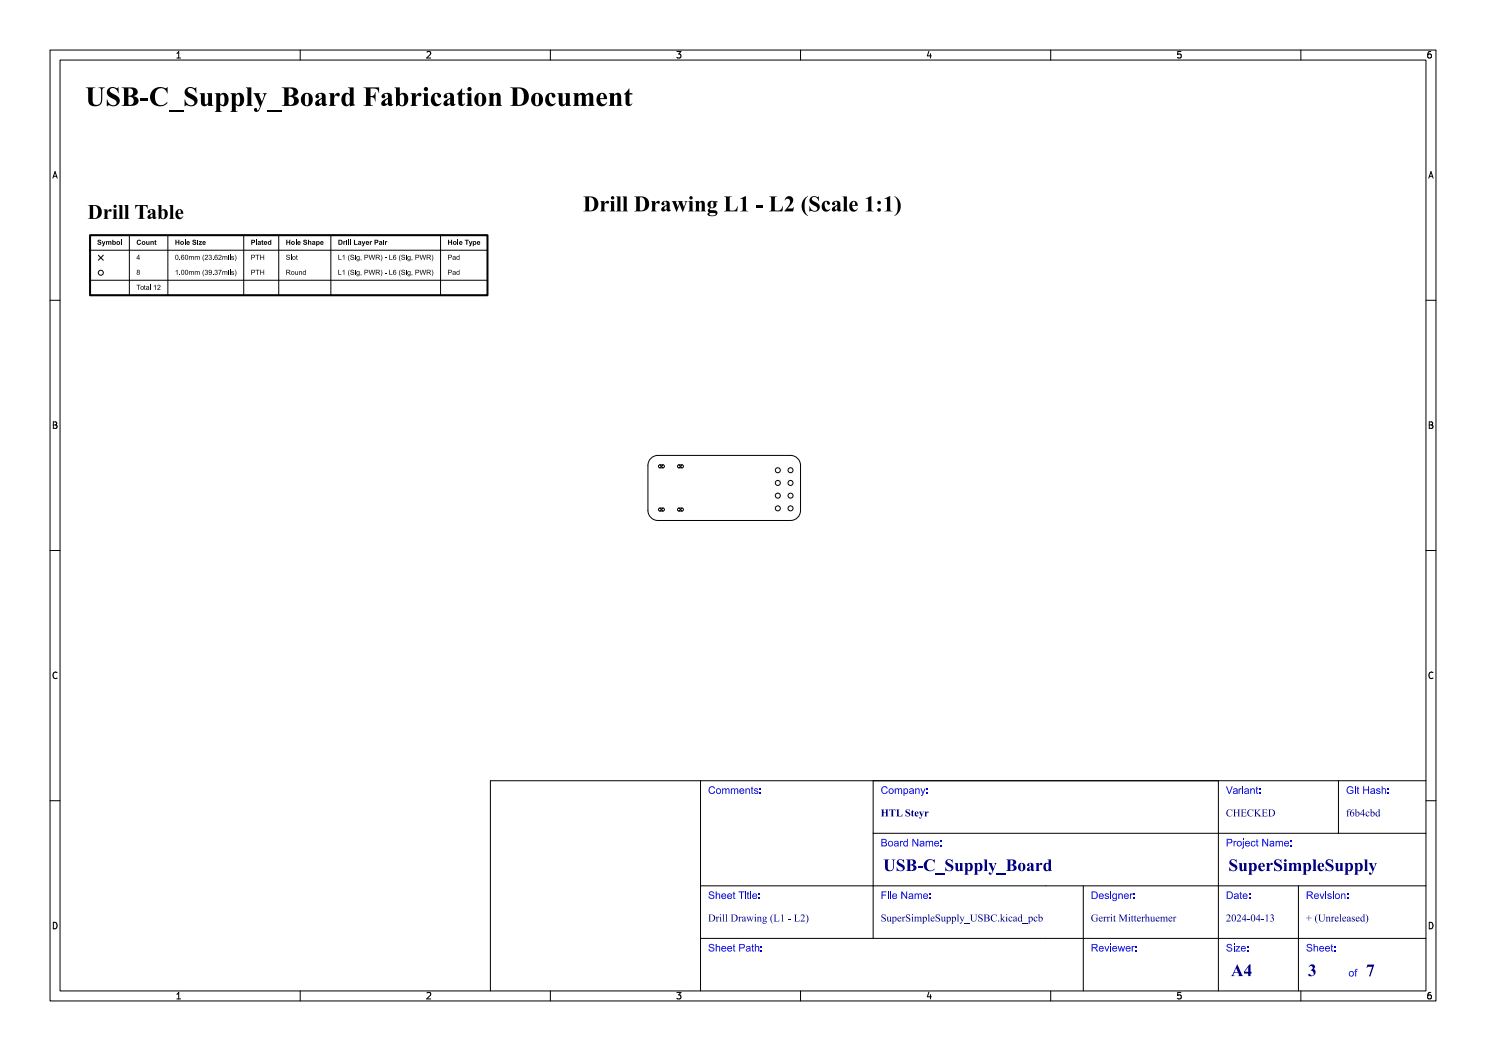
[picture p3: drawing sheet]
<svg xmlns="http://www.w3.org/2000/svg" width="297mm" height="210mm" viewBox="0 0 297 210" stroke-linecap="round" stroke-linejoin="round" font-family="sans-serif">
<defs><g id="words">
<text font-size="5.3" fill="#fff" x="17" y="21.5">USB-C_Supply_Board Fabrication Document</text>
<text font-size="4.3" fill="#fff" x="105.6" y="42.5">Drill Drawing L1 - L2 (Scale 1:1)</text>
<g font-size="3.3" fill="#fff">
<text x="176.5" y="174.3">USB-C_Supply_Board</text>
<text x="245.5" y="174.3">SuperSimpleSupply</text>
<text x="246" y="195.3">A4</text>
<text x="261.4" y="195.3">3</text>
<text x="273" y="195.3">7</text>
</g>
<g font-size="2" fill="#fff">
<text x="141.5" y="158.8">Comments:</text>
<text x="176" y="158.8">Company:</text>
<text x="245" y="158.8">Variant:</text>
<text x="269" y="158.8">Git Hash:</text>
<text x="176" y="163.3">HTL Steyr</text>
<text x="245" y="163.3">CHECKED</text>
<text x="269" y="163.3">f6b4cbd</text>
<text x="176" y="169.3">Board Name:</text>
<text x="245" y="169.3">Project Name:</text>
<text x="141.5" y="179.8">Sheet Title:</text>
<text x="176" y="179.8">File Name:</text>
<text x="218" y="179.8">Designer:</text>
<text x="245" y="179.8">Date:</text>
<text x="261" y="179.8">Revision:</text>
<text x="141.5" y="184.3">Drill Drawing (L1 - L2)</text>
<text x="176" y="184.3">SuperSimpleSupply_USBC.kicad_pcb</text>
<text x="218" y="184.3">Gerrit Mitterhuemer</text>
<text x="245" y="184.3">2024-04-13</text>
<text x="261" y="184.3">+ (Unreleased)</text>
<text x="141.5" y="190.3">Sheet Path:</text>
<text x="218" y="190.3">Reviewer:</text>
<text x="245" y="190.3">Size:</text>
<text x="261" y="190.3">Sheet:</text>
<text x="269.5" y="195.3">of</text>
</g>
<g font-size="1.7" fill="#fff">
<text x="35" y="11.6">1</text>
<text x="85" y="11.6">2</text>
<text x="135" y="11.6">3</text>
<text x="185" y="11.6">4</text>
<text x="235" y="11.6">5</text>
<text x="285" y="11.6">6</text>
<text x="10.5" y="35.6">A</text>
<text x="285.5" y="35.6">A</text>
<text x="10.5" y="85.6">B</text>
<text x="285.5" y="85.6">B</text>
<text x="10.5" y="135.6">C</text>
<text x="285.5" y="135.6">C</text>
<text x="10.5" y="185.6">D</text>
<text x="285.5" y="185.6">D</text>
<text x="35" y="199.7">1</text>
<text x="85" y="199.7">2</text>
<text x="135" y="199.7">3</text>
<text x="185" y="199.7">4</text>
<text x="235" y="199.7">5</text>
<text x="285" y="199.7">6</text>
</g>
</g></defs>
<path d="M18 47h79.4v12h-79.4z" fill="none" stroke="#000" stroke-width=".4"/>
<g fill="none" stroke="#000" stroke-width=".2">
<path d="M10 10h277v190h-277zM12 12h273v186h-273zM35.3 11.6h.8M35.3 10.7l.4-.4v1.3M60 10v2M85.3 10.4l.5-.1 .3 .4-.8 .9h.8M110 10v2M135.3 10.3h.8l-.4 .5 .3 .1v.6l-.2 .1-.5-.1M160 10v2M185.7 10.2l-.4 1h.9M186 10.7v.9M210 10v2"/>
<path d="M236 10.3h-.6l-.1 .6 .2-.1 .5 .1 .1 .1-.1 .5-.2 .1-.5-.1M260 10v2M286 10.3l-.4 .1-.2 .2-.1 .7 .3 .3 .4-.1 .1-.5-.1-.1-.4-.1-.3 .2M10.6 35.6l.4-1.3 .4 1.3M10.7 35.2h.6M285.6 35.6l.4-1.3 .4 1.3M285.7 35.2h.6M10 60h2M18 59h79.4M18 47h79.4M18 56h79.4M18 50h79.4"/>
<path d="M19.6 51l1 1M20.6 51l-1 1M25.9 47v12M33.6 47v12M48.7 47v12M55.7 47v12M66.1 47v12M88.1 47v12M285 60h2M10.7 84.3h.4l.2 .2-.2 .4 .2 .1 .1 .3-.2 .3h-.5zM10.7 84.9h.4M130.1 91.6l.9-.5 .5-.1h26.5a2 2 0 0 1 2 2v9a2 2 0 0 1-2 2h-26.5a2 2 0 0 1-2-2v-9l.1-.5z"/>
<path d="M131.9 92.9a.3 .3 0 0 0-.3 .3 .3 .3 0 0 0 .3 .3M131.9 93.5h.6M131.9 92.9h.6M131.9 92.9l.6 .6M132.5 92.9a.3 .3 0 0 1 .3 .3 .3 .3 0 0 1-.3 .3M132.5 92.9l-.6 .6M135.7 92.9a.3 .3 0 0 0-.3 .3 .3 .3 0 0 0 .3 .3M135.7 93.5h.6M135.7 92.9h.6M135.7 92.9l.6 .6M136.3 92.9a.3 .3 0 0 1 .3 .3 .3 .3 0 0 1-.3 .3M136.3 92.9l-.6 .6"/>
<path d="M285.7 84.3h.4l.2 .2-.2 .4 .2 .1 .1 .3-.2 .3h-.5zM285.7 84.9h.4M10 110h2M131.9 101.5a.3 .3 0 0 0-.3 .3 .3 .3 0 0 0 .3 .3M131.9 102.1h.6M131.9 101.5h.6M131.9 101.5l.6 .6M132.5 101.5a.3 .3 0 0 1 .3 .3 .3 .3 0 0 1-.3 .3M132.5 101.5l-.6 .6M135.7 101.5a.3 .3 0 0 0-.3 .3 .3 .3 0 0 0 .3 .3M135.7 102.1h.6M135.7 101.5h.6"/>
<path d="M135.7 101.5l.6 .6M136.3 101.5a.3 .3 0 0 1 .3 .3 .3 .3 0 0 1-.3 .3M136.3 101.5l-.6 .6M285 110h2M11.4 134.4a.62 .62 0 0 0-.9 .5 .62 .62 0 0 0 .7 .7l.2-.1M286.4 134.4a.62 .62 0 0 0-.9 .5 .62 .62 0 0 0 .7 .7l.2-.1M10 160h2M285 160h2M10.7 184.3a.66 .66 0 0 1 .7 .6 .66 .66 0 0 1-.7 .7zM35.3 198.7l.4-.4v1.3M35.3 199.6h.8M60 198v2"/>
<path d="M85.3 198.4l.5-.1 .3 .4-.8 .9h.8M110 198v2M135.3 198.3h.8l-.4 .5 .3 .1v.6l-.2 .1-.5-.1M160 198v2M185.7 198.2l-.4 1h.9M186 198.7v.9M210 198v2M236 198.3h-.6l-.1 .6 .2-.1 .5 .1 .1 .1-.1 .5-.2 .1-.5-.1M260 198v2M285.7 184.3a.66 .66 0 0 1 .7 .6 .66 .66 0 0 1-.7 .7zM286 198.3l-.4 .1-.2 .2-.1 .8 .3 .2 .4-.1 .1-.5-.1-.1-.4-.1-.3 .2"/>
<circle cx="20.1" cy="54.5" r=".5"/>
<circle cx="155.5" cy="99" r=".5"/>
<circle cx="155.5" cy="94" r=".5"/>
<circle cx="155.5" cy="96.5" r=".5"/>
<circle cx="158" cy="99" r=".5"/>
<circle cx="158" cy="94" r=".5"/>
<circle cx="158" cy="96.5" r=".5"/>
<circle cx="155.5" cy="101.6" r=".5"/>
<circle cx="158" cy="101.6" r=".5"/>
</g>
<g fill="#000">
<path d="M17.6 41h1.2a1.4 1.4 0 0 1 1.6 1.4 1.4 1.4 0 0 1-1.6 1.3h-1.2l.3-.1v-.3h.7v.1a.54 .54 0 0 0 .7 .2 .54 .54 0 0 0 .2-.6 1.32 1.32 0 0 0-.7-1.9h-.2v2.2h-.7v-2.1z" fill-rule="evenodd"/>
<path d="M19.6 48l.3-.1 .3 .2v.1h-.2l-.3-.1 .1 .2a.38 .38 0 0 1 .4 .3 .38 .38 0 0 1-.2 .4 .38 .38 0 0 1-.5-.3v-.1h.1a.19 .19 0 0 0 .2 .2 .19 .19 0 0 0 .2-.3l-.5-.2z" fill-rule="evenodd"/>
<path d="M20.3 48.2h.2l.2 .5 .2-.5h.2l-.5 1h-.2v-.1l.2-.2z" fill-rule="evenodd"/>
<path d="M21.2 48.2h1l.1 .7h-.2l-.1-.6-.2 .1v.5h-.2l-.1-.6-.1 .1v.5h-.2z" fill-rule="evenodd"/>
<path d="M20.7 41.8h.8v.5a.46 .46 0 0 1 .3-.5 .46 .46 0 0 1 .5 .2 .33 .33 0 0 1-.2 .3 .33 .33 0 0 1-.4-.1l-.2 .4v.7v.3l.2 .1h-1l.2-.4v-1.2z" fill-rule="evenodd"/>
<path d="M22.4 47.9h.2v.4a.33 .33 0 0 1 .5 0 .33 .33 0 0 1 0 .5 .33 .33 0 0 1-.5 0l-.2 .1v-.4h.2l.1 .2a.18 .18 0 0 0 .3 0 .18 .18 0 0 0-.1-.3 .18 .18 0 0 0-.3 .1h-.2z" fill-rule="evenodd"/>
<path d="M22.5 41.8h.8v1.7l.2 .2h-1l.2-.4v-1.3z" fill-rule="evenodd"/>
<path d="M23.4 48.3a.38 .38 0 0 1 .6 .1 .38 .38 0 0 1-.3 .5 .38 .38 0 0 1-.4-.3h.2a.19 .19 0 0 0 .2 .1 .19 .19 0 0 0 .1-.3 .19 .19 0 0 0-.3 .1l-.2 .1z" fill-rule="evenodd"/>
<path d="M24.2 47.9h.2v1h-.2z" fill-rule="evenodd"/>
<path d="M23.6 41h.9v2.5l.2 .2h-1.1l.3-.4v-2.1z" fill-rule="evenodd"/>
<path d="M24.8 41h.8v2.5l.3 .2h-1.1l.2-.4v-2.1z" fill-rule="evenodd"/>
<path d="M27.3 56.9h.8v.1h-.4v.9h-.1v-.9h-.3z" fill-rule="evenodd"/>
<path d="M27.4 54a.27 .27 0 0 1 .4 0 .27 .27 0 0 1 0 .4 .32 .32 0 0 1 0 .5 .32 .32 0 0 1-.5-.3h.1a.21 .21 0 0 0 .3 .2 .21 .21 0 0 0 .1-.3 .21 .21 0 0 0-.4 .1h-.1l.2-.2-.1-.2h.1a.16 .16 0 0 0 .2 .1 .16 .16 0 0 0 0-.3 .16 .16 0 0 0-.2 .1l-.1 .1z" fill-rule="evenodd"/>
<path d="M27.7 50.9l.1 .7h.2l-.2 .3h-.1v-.2h-.4v-.1h.4v-.5l-.4 .5z" fill-rule="evenodd"/>
<path d="M27.4 48l.6-.1 .2 .3h-.2a.27 .27 0 0 0-.4 0 .27 .27 0 0 0 0 .4 .27 .27 0 0 0 .4 0h.2a.49 .49 0 0 1-.8 .2 .49 .49 0 0 1 0-.8z" fill-rule="evenodd"/>
<path d="M28.2 57.3a.36 .36 0 0 1 .5 0 .36 .36 0 0 1-.2 .6 .36 .36 0 0 1-.4-.3h.1a.22 .22 0 0 0 .3 .1 .22 .22 0 0 0 .1-.3 .22 .22 0 0 0-.4 .1l-.1 .1z" fill-rule="evenodd"/>
<path d="M28.4 48.3a.38 .38 0 0 1 .6 .1 .38 .38 0 0 1-.2 .5 .38 .38 0 0 1-.5-.3h.2a.19 .19 0 0 0 .3 .1 .19 .19 0 0 0 0-.3 .19 .19 0 0 0-.3 .1l-.2 .1z" fill-rule="evenodd"/>
<path d="M28.8 57l.2-.1v.3h.1l-.1 .5 .1 .2-.2-.1z" fill-rule="evenodd"/>
<path d="M27 41h2.5v.7a.76 .76 0 0 0-.9-.6v2.4l.4 .2h-1.5l.4-.2v-2.4a.75 .75 0 0 0-.9 .6z" fill-rule="evenodd"/>
<path d="M29.3 57.2h.5v.7h-.5l-.1-.2a.27 .27 0 0 0 .3 .1 .27 .27 0 0 0 .2-.2l-.5 .1 .1-.2h.4l-.1-.2-.4 .1z" fill-rule="evenodd"/>
<path d="M29.2 48.2h.2l.1 .6 .2-.1v-.5h.2v.7l-.6-.1z" fill-rule="evenodd"/>
<path d="M30 56.9h.1v1h-.1z" fill-rule="evenodd"/>
<path d="M29.6 42.1a.79 .79 0 0 1 .9-.3 .79 .79 0 0 1 .6 .7v.9h.1a.39 .39 0 0 1-.3 .4 .39 .39 0 0 1-.4-.3 .51 .51 0 0 1-.6 .3 .51 .51 0 0 1-.4-.5l.5-.1 .2 .2 .3-.1v-.6l-.5 .5h-.5l1-.7v-.4a.25 .25 0 0 0-.4-.2 .25 .25 0 0 0 0 .4 .3 .3 0 0 1-.5 .2 .3 .3 0 0 1 0-.4z" fill-rule="evenodd"/>
<path d="M30.1 48.2l.6 .1v.6h-.2l-.1-.6-.1 .1v.5h-.2z" fill-rule="evenodd"/>
<path d="M30.7 57.2l.4-.3v1h-.1v-.8l-.3 .2z" fill-rule="evenodd"/>
<path d="M30.9 48l.2-.1v.3h.2l-.2 .4 .2 .3-.3-.1z" fill-rule="evenodd"/>
<path d="M31.5 57a.35 .35 0 0 1 .6 .1 .35 .35 0 0 1-.3 .5l-.2 .2h.5v.1h-.7l.4-.4a.21 .21 0 0 0 .2-.3 .21 .21 0 0 0-.2-.2 .21 .21 0 0 0-.2 .2h-.2z" fill-rule="evenodd"/>
<path d="M31.5 41h.8v1a.78 .78 0 0 1 1-.1 .78 .78 0 0 1 .2 1 .88 .88 0 0 1-.5 .8 .88 .88 0 0 1-.9-.1l-.4 .2v-1.6h.6a1.58 1.58 0 0 0 .1 1.4h.3a1.43 1.43 0 0 0 0-1.6l-.4 .2h-.6v-1z" fill-rule="evenodd"/>
<path d="M33.8 41h.8v2.5l.2 .2h-1l.2-.4v-2.1z" fill-rule="evenodd"/>
<path d="M35.1 47.9h.2v.4h.4v-.4h.2v1h-.2v-.4h-.4v.4h-.2z" fill-rule="evenodd"/>
<path d="M35.1 51l.1-.1a.49 .49 0 0 1 .5 .5 .49 .49 0 0 1-.5 .5l-.2-.3v-.2h.1a.25 .25 0 0 0 .1 .4 .25 .25 0 0 0 .3 0 .25 .25 0 0 0 0-.4 .25 .25 0 0 0 0-.3 .25 .25 0 0 0-.3 0 .25 .25 0 0 0-.1 .3h-.1z" fill-rule="evenodd"/>
<path d="M35.1 54.2l.4-.3v1h-.1v-.8l-.3 .2z" fill-rule="evenodd"/>
<path d="M35.9 54.8l.1 .1z" fill-rule="evenodd"/>
<path d="M35.9 51.8l.1 .1z" fill-rule="evenodd"/>
<path d="M35.3 42.1a.77 .77 0 0 1 .9-.2 .77 .77 0 0 1 .4 .8h-1a.54 .54 0 0 0 .3 .7 .54 .54 0 0 0 .7-.2 .82 .82 0 0 1-1.1 .5 .82 .82 0 0 1-.4-1.1h1l-.1-.6a.37 .37 0 0 0-.4 .1 .37 .37 0 0 0 0 .4h-.5z" fill-rule="evenodd"/>
<path d="M36.1 48.3a.38 .38 0 0 1 .6 .1 .38 .38 0 0 1-.2 .5 .38 .38 0 0 1-.5-.3h.2a.19 .19 0 0 0 .3 .1 .19 .19 0 0 0 0-.3 .19 .19 0 0 0-.3 .1l-.2 .1z" fill-rule="evenodd"/>
<path d="M36.3 54l.1-.1a.49 .49 0 0 1 .4 .5 .49 .49 0 0 1-.4 .5l-.2-.3v-.2h.1a.25 .25 0 0 0 0 .4 .25 .25 0 0 0 .4 0 .25 .25 0 0 0 0-.4 .25 .25 0 0 0 0-.3 .25 .25 0 0 0-.4 0 .25 .25 0 0 0 0 .3h-.1z" fill-rule="evenodd"/>
<path d="M36.3 51l.3-.1 .2 .3-.3-.2a.19 .19 0 0 0-.2 .1 .19 .19 0 0 0 0 .2 .19 .19 0 0 0 .3 0 .33 .33 0 0 1 .2 .3 .33 .33 0 0 1-.3 .3 .33 .33 0 0 1-.3-.3h.1a.2 .2 0 0 0 .3 .2 .2 .2 0 0 0 0-.4 .2 .2 0 0 0-.3 .1l-.1 .1z" fill-rule="evenodd"/>
<path d="M36.9 47.9h.2v1h-.2z" fill-rule="evenodd"/>
<path d="M37.1 54l.1-.1a.49 .49 0 0 1 .4 .5 .49 .49 0 0 1-.4 .5l-.2-.4 .1-.1a.25 .25 0 0 0 0 .4 .25 .25 0 0 0 .4 0 .25 .25 0 0 0 0-.4 .25 .25 0 0 0 0-.3 .25 .25 0 0 0-.4 0 .25 .25 0 0 0 0 .3h-.1z" fill-rule="evenodd"/>
<path d="M37.1 51l.1-.1a.49 .49 0 0 1 .4 .5 .49 .49 0 0 1-.4 .5l-.2-.4 .1-.1a.25 .25 0 0 0 0 .4 .25 .25 0 0 0 .4 0 .25 .25 0 0 0 0-.4 .25 .25 0 0 0 0-.3 .25 .25 0 0 0-.4 0 .25 .25 0 0 0 0 .3h-.1z" fill-rule="evenodd"/>
<path d="M37.3 48.3l.5-.1 .1 .4-.4 .1 .1 .1 .3-.1a.35 .35 0 0 1-.4 .2 .35 .35 0 0 1-.2-.4h.4l-.1-.2-.3 .2z" fill-rule="evenodd"/>
<path d="M37.8 54.2h.9v.7h-.1v-.5l-.1-.1-.2 .1v.5h-.1v-.5l-.1-.1-.2 .1v.5h-.1z" fill-rule="evenodd"/>
<path d="M37.8 51.2h.9v.7h-.1v-.5l-.1-.1-.2 .1v.5h-.1v-.5l-.1-.1-.2 .1v.5h-.1z" fill-rule="evenodd"/>
<path d="M38.5 48l.4-.1 .3 .2v.1h-.2l-.3-.1 .1 .2a.38 .38 0 0 1 .4 .3 .38 .38 0 0 1-.3 .4 .38 .38 0 0 1-.4-.3l-.1-.1h.2a.19 .19 0 0 0 .2 .2 .19 .19 0 0 0 .1-.3l-.4-.2z" fill-rule="evenodd"/>
<path d="M38.9 54.2h.9l.1 .7h-.1v-.5l-.1-.1-.2 .1v.5h-.1v-.5l-.2-.1-.1 .1v.5h-.2z" fill-rule="evenodd"/>
<path d="M38.9 51.2h.9l.1 .7h-.1v-.5l-.1-.1-.2 .1v.5h-.1v-.5l-.2-.1-.1 .1v.5h-.2z" fill-rule="evenodd"/>
<path d="M39.4 47.9h.2v.2h-.2z" fill-rule="evenodd"/>
<path d="M39.4 48.2h.2v.7h-.2z" fill-rule="evenodd"/>
<path d="M39.7 48.2h.6l-.3 .6 .4-.1v.2h-.7l.4-.6h-.4z" fill-rule="evenodd"/>
<path d="M40.7 53.9l-.1 .8 .2 .5-.3-.6z" fill-rule="evenodd"/>
<path d="M40.7 50.9l-.1 .8 .2 .5-.3-.6z" fill-rule="evenodd"/>
<path d="M40.5 48.3l.5-.1 .1 .4-.5 .1 .2 .1 .3-.1a.35 .35 0 0 1-.4 .2 .35 .35 0 0 1-.3-.4h.5l-.1-.2-.4 .2z" fill-rule="evenodd"/>
<path d="M41 54a.27 .27 0 0 1 .4 0 .27 .27 0 0 1 0 .4 .31 .31 0 0 1 0 .5 .31 .31 0 0 1-.5-.3h.1a.2 .2 0 0 0 .3 .2 .2 .2 0 0 0 .1-.2 .2 .2 0 0 0-.2-.2v-.1a.17 .17 0 0 0 .2-.1 .17 .17 0 0 0-.2-.2 .17 .17 0 0 0-.1 .2h-.2z" fill-rule="evenodd"/>
<path d="M41 51a.35 .35 0 0 1 .6 .1 .35 .35 0 0 1-.3 .5l-.2 .2h.5v.1h-.7l.4-.4a.21 .21 0 0 0 .2-.3 .21 .21 0 0 0-.2-.2 .21 .21 0 0 0-.2 .2h-.2z" fill-rule="evenodd"/>
<path d="M41.8 51a.27 .27 0 0 1 .4 0 .27 .27 0 0 1 0 .4 .31 .31 0 0 1 0 .5 .31 .31 0 0 1-.5-.3h.1a.2 .2 0 0 0 .3 .2 .2 .2 0 0 0 .1-.2 .2 .2 0 0 0-.3-.2l.1-.1a.17 .17 0 0 0 .2-.1 .17 .17 0 0 0-.2-.2 .17 .17 0 0 0-.2 .2h-.1z" fill-rule="evenodd"/>
<path d="M41.8 54a.46 .46 0 0 1 .6 .4 .46 .46 0 0 1-.6 .5l-.1-.2 .4 .1 .1-.4-.3 .2-.2-.3 .1-.1a.2 .2 0 0 0 .3 .2 .2 .2 0 0 0 0-.3 .2 .2 0 0 0-.3 .1h-.1z" fill-rule="evenodd"/>
<path d="M42.5 54.8l.2 .1z" fill-rule="evenodd"/>
<path d="M42.5 51.8l.2 .1z" fill-rule="evenodd"/>
<path d="M43 54a.27 .27 0 0 1 .4 0 .27 .27 0 0 1-.1 .4 .31 .31 0 0 1 0 .5 .31 .31 0 0 1-.4-.3h.1a.2 .2 0 0 0 .2 .2 .2 .2 0 0 0 .2-.2 .2 .2 0 0 0-.3-.2v-.1a.17 .17 0 0 0 .2-.1 .17 .17 0 0 0-.1-.2 .17 .17 0 0 0-.2 .2h-.1z" fill-rule="evenodd"/>
<path d="M43 51l.3-.1 .2 .3-.3-.2a.19 .19 0 0 0-.2 .1 .19 .19 0 0 0 0 .2 .19 .19 0 0 0 .3 0 .33 .33 0 0 1 .2 .3 .33 .33 0 0 1-.3 .3 .33 .33 0 0 1-.3-.3h.1a.2 .2 0 0 0 .3 .2 .2 .2 0 0 0 0-.4 .2 .2 0 0 0-.3 .1l-.1 .1z" fill-rule="evenodd"/>
<path d="M43.6 53.9h.7l-.4 1h-.1v-.3l.3-.6h-.5z" fill-rule="evenodd"/>
<path d="M43.7 51a.35 .35 0 0 1 .6 .1 .35 .35 0 0 1-.3 .5l-.2 .2h.5v.1h-.7l.4-.4a.21 .21 0 0 0 .2-.3 .21 .21 0 0 0-.2-.2 .21 .21 0 0 0-.2 .2h-.2z" fill-rule="evenodd"/>
<path d="M44.5 54.2h.8l.1 .7h-.1v-.5l-.1-.1-.2 .1v.5h-.1l-.1-.6-.2 .1v.5h-.1z" fill-rule="evenodd"/>
<path d="M44.5 51.2h.8l.1 .7h-.1v-.5l-.1-.1-.2 .1v.5h-.1l-.1-.6-.2 .1v.5h-.1z" fill-rule="evenodd"/>
<path d="M45.6 53.9l.1 .1z" fill-rule="evenodd"/>
<path d="M45.6 54.2h.1v.7h-.1z" fill-rule="evenodd"/>
<path d="M45.6 50.9l.1 .1z" fill-rule="evenodd"/>
<path d="M45.6 51.2h.1v.7h-.1z" fill-rule="evenodd"/>
<path d="M45.9 53.9h.1v1h-.1z" fill-rule="evenodd"/>
<path d="M45.9 50.9h.1v1h-.1z" fill-rule="evenodd"/>
<path d="M46.3 54.3l.4-.1 .1 .2-.5-.1 .2 .2a.27 .27 0 0 1 .2 .3 .27 .27 0 0 1-.3 .2 .27 .27 0 0 1-.2-.3h.1a.16 .16 0 0 0 .2 .2 .16 .16 0 0 0 .1-.3l-.3-.1z" fill-rule="evenodd"/>
<path d="M46.3 51.3l.4-.1 .1 .2-.5-.1 .2 .2a.27 .27 0 0 1 .2 .3 .27 .27 0 0 1-.3 .2 .27 .27 0 0 1-.2-.3h.1a.16 .16 0 0 0 .2 .2 .16 .16 0 0 0 .1-.3l-.3-.1z" fill-rule="evenodd"/>
<path d="M46.9 53.9l.4 .5-.3 .8 .1-.8z" fill-rule="evenodd"/>
<path d="M46.9 50.9l.4 .5-.3 .8 .1-.8z" fill-rule="evenodd"/>
<path d="M50.2 53.9h.4a.31 .31 0 0 1 .4 .3 .31 .31 0 0 1-.4 .3h-.2v.4h-.2v-.5h.5l.1-.2-.1-.2h-.3v.4h-.2z" fill-rule="evenodd"/>
<path d="M50.2 50.9h.4a.31 .31 0 0 1 .4 .3 .31 .31 0 0 1-.4 .3h-.2v.4h-.2v-.5h.5l.1-.2-.1-.2h-.3v.4h-.2z" fill-rule="evenodd"/>
<path d="M50.2 47.9h.5a.35 .35 0 0 1 .2 .5 .35 .35 0 0 1-.5 .1v.4h-.2v-.5h.5l.1-.2-.4-.1v.3h-.2z" fill-rule="evenodd"/>
<path d="M51.1 47.9h.2v1h-.2z" fill-rule="evenodd"/>
<path d="M51.1 53.9h.8v.1h-.4v.9h-.1v-.9h-.3z" fill-rule="evenodd"/>
<path d="M51.1 50.9h.8v.1h-.4v.9h-.1v-.9h-.3z" fill-rule="evenodd"/>
<path d="M51.6 48.3l.5-.1 .1 .7h-.7v-.2l.3 .1 .1-.1v-.1l-.4 .1 .4-.3v-.1l-.4 .1z" fill-rule="evenodd"/>
<path d="M52 53.9h.1v.4h.6v-.4h.1v1h-.1v-.5h-.6v.5h-.1z" fill-rule="evenodd"/>
<path d="M52 50.9h.1v.4h.6v-.4h.1v1h-.1v-.5h-.6v.5h-.1z" fill-rule="evenodd"/>
<path d="M52.3 48l.2-.1v.3h.1l-.1 .1 .1 .6-.3-.1z" fill-rule="evenodd"/>
<path d="M52.8 48.3l.5-.1 .1 .4-.5 .1 .2 .1 .3-.1a.35 .35 0 0 1-.5 .2 .35 .35 0 0 1-.2-.4h.5l-.1-.2-.4 .2z" fill-rule="evenodd"/>
<path d="M53.6 48.3h.4v-.4h.2v1l-.2-.1-.3 .1-.2-.4h.2v.2a.17 .17 0 0 0 .3 0 .17 .17 0 0 0 0-.3 .17 .17 0 0 0-.3 .1h-.2z" fill-rule="evenodd"/>
<path d="M57.3 51l.5-.1 .1 .2-.1 .1a.21 .21 0 0 0-.2-.3 .21 .21 0 0 0-.1 .4h.1a.35 .35 0 0 1 .3 .6 .35 .35 0 0 1-.6-.1l-.1-.2h.1a.23 .23 0 0 0 .3 .3 .23 .23 0 0 0 .1-.4l-.4-.2z" fill-rule="evenodd"/>
<path d="M57.2 47.9h.2v.4h.4v-.4h.2v1h-.2v-.4h-.4v.4h-.2z" fill-rule="evenodd"/>
<path d="M57.2 53.9h.5a.28 .28 0 0 1 .3 .2 .28 .28 0 0 1-.3 .4l.4 .4-.6-.4h-.1v.4h-.2v-.5l.6-.1 .1-.1-.2-.2h-.3v.4h-.2z" fill-rule="evenodd"/>
<path d="M58.1 50.9h.2v1h-.2z" fill-rule="evenodd"/>
<path d="M58.3 54.3a.36 .36 0 0 1 .5 0 .36 .36 0 0 1-.2 .6 .36 .36 0 0 1-.4-.3h.1a.22 .22 0 0 0 .3 .1 .22 .22 0 0 0 0-.3 .22 .22 0 0 0-.3 .1l-.1 .1z" fill-rule="evenodd"/>
<path d="M58.3 48.3a.38 .38 0 0 1 .6 .1 .38 .38 0 0 1-.2 .5 .38 .38 0 0 1-.5-.3h.2a.19 .19 0 0 0 .2 .1 .19 .19 0 0 0 .1-.3 .19 .19 0 0 0-.3 .1l-.2 .1z" fill-rule="evenodd"/>
<path d="M58.5 51.3a.36 .36 0 0 1 .6 0 .36 .36 0 0 1-.2 .6 .36 .36 0 0 1-.5-.3h.1a.22 .22 0 0 0 .4 .1 .22 .22 0 0 0 0-.3 .22 .22 0 0 0-.4 .1l-.1 .1z" fill-rule="evenodd"/>
<path d="M59.1 47.9h.2v1h-.2z" fill-rule="evenodd"/>
<path d="M59 54.2h.1v.5l.2 .1 .1-.1 .1-.5h.1v.7l-.6-.1z" fill-rule="evenodd"/>
<path d="M59.2 51l.2-.1v.3h.1l-.1 .5 .1 .2-.2-.1z" fill-rule="evenodd"/>
<path d="M59.8 54.2l.5 .1 .1 .6h-.2v-.5l-.1-.1-.2 .1v.5h-.1z" fill-rule="evenodd"/>
<path d="M59.5 48.3l.4-.1 .2 .4-.5 .1 .2 .1 .3-.1a.35 .35 0 0 1-.5 .2 .35 .35 0 0 1-.2-.4h.5l-.1-.2-.4 .2z" fill-rule="evenodd"/>
<path d="M60.7 48l.4-.1 .2 .2 .1 .1h-.2l-.3-.1v.2a.38 .38 0 0 1 .5 .3 .38 .38 0 0 1-.3 .4 .38 .38 0 0 1-.5-.3v-.1h.2a.19 .19 0 0 0 .2 .2 .19 .19 0 0 0 .1-.3l-.4-.2z" fill-rule="evenodd"/>
<path d="M60.6 54.3h.4v-.4h.1v1h-.4l-.2-.3h.1a.24 .24 0 0 0 .3 .1 .24 .24 0 0 0 .2-.3 .24 .24 0 0 0-.4-.1l-.2 .3z" fill-rule="evenodd"/>
<path d="M61.6 47.9h.2v.4h.4v.6h-.2l-.1-.6-.1 .1v.5h-.2z" fill-rule="evenodd"/>
<path d="M62.4 48.3l.6-.1v.7h-.6v-.2l.3 .1 .1-.2-.4 .1 .4-.3-.1-.1-.3 .1z" fill-rule="evenodd"/>
<path d="M63.2 48.2l.2 .1a.33 .33 0 0 1 .4 0 .33 .33 0 0 1 0 .5 .33 .33 0 0 1-.4 0v.4h-.2v-.7l.2 .1a.16 .16 0 0 0 .2 .1 .16 .16 0 0 0 0-.3 .16 .16 0 0 0-.2 .1h-.2z" fill-rule="evenodd"/>
<path d="M64.1 48.3l.4-.1 .2 .4-.5 .1 .1 .1 .4-.1a.35 .35 0 0 1-.5 .2 .35 .35 0 0 1-.2-.4h.5l-.2-.2-.3 .2z" fill-rule="evenodd"/>
<path d="M67.6 53.9h.2v.9h.5v.1h-.7z" fill-rule="evenodd"/>
<path d="M67.6 50.9h.2v.9h.5v.1h-.7z" fill-rule="evenodd"/>
<path d="M67.6 47.9h.4a.5 .5 0 0 1 .5 .5 .5 .5 0 0 1-.5 .5h-.4v-.2h.4a.34 .34 0 0 0 .3-.4 .34 .34 0 0 0-.5-.2v.6h-.2z" fill-rule="evenodd"/>
<path d="M68.6 48.2h.5l-.3 .2v.5h-.2z" fill-rule="evenodd"/>
<path d="M68.5 54.2l.3-.3v1h-.1v-.8l-.2 .2z" fill-rule="evenodd"/>
<path d="M68.5 51.2l.3-.3v1h-.1v-.8l-.2 .2z" fill-rule="evenodd"/>
<path d="M69.2 47.9h.2v.2h-.2z" fill-rule="evenodd"/>
<path d="M69.2 48.2h.2v.7h-.2z" fill-rule="evenodd"/>
<path d="M69.6 47.9h.2v1h-.2z" fill-rule="evenodd"/>
<path d="M69.8 53.9l-.1 .8 .2 .5-.3-.6z" fill-rule="evenodd"/>
<path d="M69.8 50.9l-.1 .8 .2 .5-.3-.6z" fill-rule="evenodd"/>
<path d="M70 47.9h.2v1h-.2z" fill-rule="evenodd"/>
<path d="M70.1 54l.5-.1 .2 .2-.2 .1a.21 .21 0 0 0-.2-.3 .21 .21 0 0 0-.1 .4h.1a.35 .35 0 0 1 .3 .6 .35 .35 0 0 1-.6-.1l-.1-.2h.1a.23 .23 0 0 0 .3 .3 .23 .23 0 0 0 .2-.4l-.5-.2z" fill-rule="evenodd"/>
<path d="M70.1 51l.5-.1 .2 .2-.2 .1a.21 .21 0 0 0-.2-.3 .21 .21 0 0 0-.1 .4h.1a.35 .35 0 0 1 .3 .6 .35 .35 0 0 1-.6-.1l-.1-.2h.1a.23 .23 0 0 0 .3 .3 .23 .23 0 0 0 .2-.4l-.5-.2z" fill-rule="evenodd"/>
<path d="M70.7 47.9h.2v.8h.5v.2h-.7z" fill-rule="evenodd"/>
<path d="M71 53.9l.1 .1z" fill-rule="evenodd"/>
<path d="M71 54.2h.1v.7h-.1z" fill-rule="evenodd"/>
<path d="M71 50.9l.1 .1z" fill-rule="evenodd"/>
<path d="M71 51.2h.1v.7h-.1z" fill-rule="evenodd"/>
<path d="M71.3 54.3l.6-.1v.6a.32 .32 0 0 1-.3 .4 .32 .32 0 0 1-.3-.2l.2 .1 .2-.1v-.2h-.4l-.1-.3h.2a.21 .21 0 0 0 .3 .2 .21 .21 0 0 0 0-.4 .21 .21 0 0 0-.3 .2h-.2z" fill-rule="evenodd"/>
<path d="M71.3 51.3l.6-.1v.6a.32 .32 0 0 1-.3 .4 .32 .32 0 0 1-.3-.2l.2 .1 .2-.1v-.2h-.4l-.1-.3h.2a.21 .21 0 0 0 .3 .2 .21 .21 0 0 0 0-.4 .21 .21 0 0 0-.3 .2h-.2z" fill-rule="evenodd"/>
<path d="M71.6 48.3l.5-.1 .1 .7h-.6l-.1-.2 .4 .1 .1-.2-.5 .1 .5-.3-.1-.1-.3 .1z" fill-rule="evenodd"/>
<path d="M72.1 54.8h.1l-.1 .3z" fill-rule="evenodd"/>
<path d="M72.1 51.8h.1l-.1 .3z" fill-rule="evenodd"/>
<path d="M72.3 48.2h.2l.2 .5 .1-.5h.2l-.4 1h-.3v-.1l.3-.2z" fill-rule="evenodd"/>
<path d="M72.8 53.9h.4a.31 .31 0 0 1 .4 .3 .31 .31 0 0 1-.4 .3h-.2v.4h-.2v-.5h.6l.1-.2-.1-.2h-.4v.4h-.2z" fill-rule="evenodd"/>
<path d="M72.8 50.9h.4a.31 .31 0 0 1 .4 .3 .31 .31 0 0 1-.4 .3h-.2v.4h-.2v-.5h.6l.1-.2-.1-.2h-.4v.4h-.2z" fill-rule="evenodd"/>
<path d="M73.2 48.3l.4-.1 .2 .4-.5 .1 .1 .1 .4-.1a.35 .35 0 0 1-.5 .2 .35 .35 0 0 1-.2-.4h.5l-.2-.2-.3 .2z" fill-rule="evenodd"/>
<path d="M73.7 53.9h.1l.2 .9 .3-.9h.1l.2 .9 .2-.9h.2l-.3 1h-.1l-.3-.9-.2 .9h-.1z" fill-rule="evenodd"/>
<path d="M73.7 50.9h.1l.2 .9 .3-.9h.1l.2 .9 .2-.9h.2l-.3 1h-.1l-.3-.9-.2 .9h-.1z" fill-rule="evenodd"/>
<path d="M73.9 48.2h.5l-.3 .2v.5h-.2z" fill-rule="evenodd"/>
<path d="M74.9 47.9h.5a.35 .35 0 0 1 .2 .5 .35 .35 0 0 1-.5 .1v.4h-.2v-.5h.4l.1-.2-.3-.1v.3h-.2z" fill-rule="evenodd"/>
<path d="M75.1 53.9h.4a.28 .28 0 0 1 .4 .2 .28 .28 0 0 1-.3 .4l.4 .4-.6-.4h-.2v.4h-.1v-.5l.6-.1 .1-.1-.2-.2h-.4v.4h-.1z" fill-rule="evenodd"/>
<path d="M75.1 50.9h.4a.28 .28 0 0 1 .4 .2 .28 .28 0 0 1-.3 .4l.4 .4-.6-.4h-.2v.4h-.1v-.5l.6-.1 .1-.1-.2-.2h-.4v.4h-.1z" fill-rule="evenodd"/>
<path d="M75.8 48.3l.5-.1 .1 .7h-.6l-.1-.2 .4 .1 .1-.2-.5 .1 .5-.3-.1-.1-.3 .1z" fill-rule="evenodd"/>
<path d="M76.1 53.9l.3 .5-.2 .8 .1-.8z" fill-rule="evenodd"/>
<path d="M76.1 50.9l.3 .5-.2 .8 .1-.8z" fill-rule="evenodd"/>
<path d="M76.6 47.9h.2v.2h-.2z" fill-rule="evenodd"/>
<path d="M76.6 48.2h.2v.7h-.2z" fill-rule="evenodd"/>
<path d="M76.9 54.5h.4v.1h-.4z" fill-rule="evenodd"/>
<path d="M76.9 51.5h.4v.1h-.4z" fill-rule="evenodd"/>
<path d="M77 48.2h.4l-.2 .2-.1 .5h-.1z" fill-rule="evenodd"/>
<path d="M77.8 53.9h.1v.9h.5v.1h-.6z" fill-rule="evenodd"/>
<path d="M77.8 50.9h.1v.9h.5v.1h-.6z" fill-rule="evenodd"/>
<path d="M78.7 54l.3-.1 .2 .3-.3-.2a.19 .19 0 0 0-.3 .1 .19 .19 0 0 0 .1 .2 .19 .19 0 0 0 .3 0 .33 .33 0 0 1 .2 .3 .33 .33 0 0 1-.3 .3 .33 .33 0 0 1-.3-.3h.1a.2 .2 0 0 0 .3 .2 .2 .2 0 0 0 0-.4 .2 .2 0 0 0-.3 .1l-.1 .1z" fill-rule="evenodd"/>
<path d="M78.7 51l.3-.1 .2 .3-.3-.2a.19 .19 0 0 0-.3 .1 .19 .19 0 0 0 .1 .2 .19 .19 0 0 0 .3 0 .33 .33 0 0 1 .2 .3 .33 .33 0 0 1-.3 .3 .33 .33 0 0 1-.3-.3h.1a.2 .2 0 0 0 .3 .2 .2 .2 0 0 0 0-.4 .2 .2 0 0 0-.3 .1l-.1 .1z" fill-rule="evenodd"/>
<path d="M80 53.9l-.1 .8 .2 .5-.4-.6z" fill-rule="evenodd"/>
<path d="M80 50.9l-.1 .8 .2 .5-.4-.6z" fill-rule="evenodd"/>
<path d="M80.3 54l.5-.1 .1 .2-.1 .1a.21 .21 0 0 0-.2-.3 .21 .21 0 0 0-.1 .4h.1a.35 .35 0 0 1 .3 .6 .35 .35 0 0 1-.6-.1l-.1-.2h.1a.23 .23 0 0 0 .3 .3 .23 .23 0 0 0 .1-.4l-.4-.2z" fill-rule="evenodd"/>
<path d="M80.3 51l.5-.1 .1 .2-.1 .1a.21 .21 0 0 0-.2-.3 .21 .21 0 0 0-.1 .4h.1a.35 .35 0 0 1 .3 .6 .35 .35 0 0 1-.6-.1l-.1-.2h.1a.23 .23 0 0 0 .3 .3 .23 .23 0 0 0 .1-.4l-.4-.2z" fill-rule="evenodd"/>
<path d="M81.1 53.9l.2 .1z" fill-rule="evenodd"/>
<path d="M81.1 54.2h.2v.7h-.2z" fill-rule="evenodd"/>
<path d="M81.1 50.9l.2 .1z" fill-rule="evenodd"/>
<path d="M81.1 51.2h.2v.7h-.2z" fill-rule="evenodd"/>
<path d="M81.5 54.3l.5-.1v.6a.32 .32 0 0 1-.2 .4 .32 .32 0 0 1-.4-.2l.3 .1 .2-.1v-.2h-.4l-.1-.3h.1a.21 .21 0 0 0 .3 .2 .21 .21 0 0 0 .1-.3 .21 .21 0 0 0-.4 .1h-.1z" fill-rule="evenodd"/>
<path d="M81.5 51.3l.5-.1v.6a.32 .32 0 0 1-.2 .4 .32 .32 0 0 1-.4-.2l.3 .1 .2-.1v-.2h-.4l-.1-.3h.1a.21 .21 0 0 0 .3 .2 .21 .21 0 0 0 .1-.3 .21 .21 0 0 0-.4 .1h-.1z" fill-rule="evenodd"/>
<path d="M82.3 54.8h.1l-.1 .3z" fill-rule="evenodd"/>
<path d="M82.3 51.8h.1l-.1 .3z" fill-rule="evenodd"/>
<path d="M83 53.9h.4a.31 .31 0 0 1 .4 .3 .31 .31 0 0 1-.4 .3h-.2v.4h-.2v-.5h.5l.2-.2-.2-.2h-.3v.4h-.2z" fill-rule="evenodd"/>
<path d="M83 50.9h.4a.31 .31 0 0 1 .4 .3 .31 .31 0 0 1-.4 .3h-.2v.4h-.2v-.5h.5l.2-.2-.2-.2h-.3v.4h-.2z" fill-rule="evenodd"/>
<path d="M83.9 53.9h.1l.2 .9 .2-.9h.2l.2 .9 .2-.9h.2l-.3 1h-.1l-.3-.9-.2 .9h-.2z" fill-rule="evenodd"/>
<path d="M83.9 50.9h.1l.2 .9 .2-.9h.2l.2 .9 .2-.9h.2l-.3 1h-.1l-.3-.9-.2 .9h-.2z" fill-rule="evenodd"/>
<path d="M85.3 53.9h.4a.28 .28 0 0 1 .4 .2 .28 .28 0 0 1-.3 .4l.4 .4-.6-.4h-.2v.4h-.1v-.5l.5-.1 .1-.1v-.2h-.5v.4h-.1z" fill-rule="evenodd"/>
<path d="M85.3 50.9h.4a.28 .28 0 0 1 .4 .2 .28 .28 0 0 1-.3 .4l.4 .4-.6-.4h-.2v.4h-.1v-.5l.5-.1 .1-.1-.1-.2h-.4v.4h-.1z" fill-rule="evenodd"/>
<path d="M86.3 53.9l.3 .5-.2 .8 .1-.8z" fill-rule="evenodd"/>
<path d="M86.3 50.9l.3 .5-.2 .8 .1-.8z" fill-rule="evenodd"/>
<path d="M89.6 47.9h.2v.4h.4v-.4h.2v1h-.2v-.4h-.4v.4h-.2z" fill-rule="evenodd"/>
<path d="M89.6 53.9h.3a.31 .31 0 0 1 .4 .3 .31 .31 0 0 1-.4 .3h-.2v.4h-.1v-.5h.5l.1-.2-.1-.2h-.4v.4h-.1z" fill-rule="evenodd"/>
<path d="M89.6 50.9h.3a.31 .31 0 0 1 .4 .3 .31 .31 0 0 1-.4 .3h-.2v.4h-.1v-.5h.5l.1-.2-.1-.2h-.4v.4h-.1z" fill-rule="evenodd"/>
<path d="M90.5 54.2h.5l.1 .7h-.5l-.2-.2a.27 .27 0 0 0 .4 .1 .27 .27 0 0 0 .1-.2l-.5 .1 .2-.2h.3l-.1-.2-.3 .1z" fill-rule="evenodd"/>
<path d="M90.5 51.2h.5l.1 .7h-.5l-.2-.2a.27 .27 0 0 0 .4 .1 .27 .27 0 0 0 .1-.2l-.5 .1 .2-.2h.3l-.1-.2-.3 .1z" fill-rule="evenodd"/>
<path d="M90.6 48.3a.38 .38 0 0 1 .6 .1 .38 .38 0 0 1-.2 .5 .38 .38 0 0 1-.5-.3h.2a.19 .19 0 0 0 .3 .1 .19 .19 0 0 0 0-.3 .19 .19 0 0 0-.3 .1l-.2 .1z" fill-rule="evenodd"/>
<path d="M91.4 47.9h.2v1h-.2z" fill-rule="evenodd"/>
<path d="M91.3 54.3h.4v-.4h.1v1h-.4l-.2-.3h.1a.24 .24 0 0 0 .4 .1 .24 .24 0 0 0 .1-.3 .24 .24 0 0 0-.4-.1l-.2 .3z" fill-rule="evenodd"/>
<path d="M91.3 51.3h.4v-.4h.1v1h-.4l-.2-.3h.1a.24 .24 0 0 0 .4 .1 .24 .24 0 0 0 .1-.3 .24 .24 0 0 0-.4-.1l-.2 .3z" fill-rule="evenodd"/>
<path d="M91.8 48.3l.5-.1 .1 .4-.4 .1 .1 .1 .3-.1a.35 .35 0 0 1-.4 .2 .35 .35 0 0 1-.2-.4h.4l-.1-.2-.3 .2z" fill-rule="evenodd"/>
<path d="M92.9 47.9h.8v.2h-.3v.8h-.2v-.8h-.3z" fill-rule="evenodd"/>
<path d="M93.7 48.2h.2l.2 .5 .1-.5h.2l-.4 1h-.3v-.1l.3-.2z" fill-rule="evenodd"/>
<path d="M94.5 48.2l.2 .1a.33 .33 0 0 1 .4 0 .33 .33 0 0 1 0 .5 .33 .33 0 0 1-.4 0v.4h-.2v-.7l.2 .1a.16 .16 0 0 0 .2 .1 .16 .16 0 0 0 0-.3 .16 .16 0 0 0-.2 .1h-.2z" fill-rule="evenodd"/>
<path d="M95.4 48.3l.4-.1 .2 .4-.5 .1 .2 .1 .3-.1a.35 .35 0 0 1-.5 .2 .35 .35 0 0 1-.2-.4h.5l-.2-.2-.3 .2z" fill-rule="evenodd"/>
<circle cx="23" cy="41.2" r=".32"/>
</g>
<path d="M261.7 192.9a.55 .55 0 0 1 .9-.2 .55 .55 0 0 1-.1 .9 .81 .81 0 0 1 .2 1.2 .81 .81 0 0 1-1.2 0l.2-.2a.54 .54 0 0 0 .8 .2 .71 .71 0 0 0-.6-1 .41 .41 0 0 0 .5-.3 .41 .41 0 0 0-.3-.5 .41 .41 0 0 0-.5 .3z" fill-rule="evenodd" fill="#00007f"/>
<g fill="#00f">
<path d="M261.3 188.7h.7l.2 .3-.1 .1a.32 .32 0 0 0-.4-.4 .32 .32 0 0 0-.2 .5h.2a.5 .5 0 0 1 .6 .6 .5 .5 0 0 1-.8 .3l-.4-.3v-.2h.2a.39 .39 0 0 0 .4 .4 .39 .39 0 0 0 .4-.4l-.8-.3-.1-.3z" fill-rule="evenodd"/>
<path d="M262.6 188.6h.1v.6l.4-.2 .3 .2v.9h-.1v-.7a.27 .27 0 0 0-.4-.2 .27 .27 0 0 0-.2 .3v.6h-.1z" fill-rule="evenodd"/>
<path d="M263.8 189.2l.1-.1a.51 .51 0 0 1 .5 0 .51 .51 0 0 1 .3 .5h-.9l.3 .4 .6-.2a.52 .52 0 0 1-.7 .3 .52 .52 0 0 1-.3-.6h.8l-.3-.3-.3 .3h-.2z" fill-rule="evenodd"/>
<path d="M265 189.2v-.1a.51 .51 0 0 1 .6 0 .51 .51 0 0 1 .2 .5h-.8l.3 .4 .5-.2a.52 .52 0 0 1-.6 .3 .52 .52 0 0 1-.4-.6h.8l-.3-.3-.3 .3h-.2z" fill-rule="evenodd"/>
<path d="M266.1 188.8l.2-.1v.3h.2v.2h-.2v.6l.2 .3a.27 .27 0 0 1-.3 0 .27 .27 0 0 1-.1-.3v-.6h-.2z" fill-rule="evenodd"/>
<path d="M266.7 189h.2v.2h-.2z" fill-rule="evenodd"/>
<path d="M266.7 189.9h.2v.2h-.2z" fill-rule="evenodd"/>
<path d="M269.8 194.1a.54 .54 0 0 1 .8 .2 .54 .54 0 0 1-.3 .7 .54 .54 0 0 1-.7-.4h.2a.37 .37 0 0 0 .5 .4 .37 .37 0 0 0 .1-.7l-.4-.1-.2 .4h-.2z" fill-rule="evenodd"/>
<path d="M270.9 193.7l.4-.1v.2l-.2 .1 .2 .3h-.3v.9h-.1v-.9h-.2z" fill-rule="evenodd"/>
</g>
<path d="M273.3 192.7h1.4l-.8 2.4h-.3l.7-1.9h-.9l-.3 .2z" fill-rule="evenodd" fill="#00007f"/>
<g fill="#00f">
<path d="M245.3 188.7h.7l.2 .3-.1 .1a.32 .32 0 0 0-.4-.4 .32 .32 0 0 0-.2 .5h.2a.5 .5 0 0 1 .6 .6 .5 .5 0 0 1-.8 .3l-.4-.3v-.2h.2a.39 .39 0 0 0 .4 .4 .39 .39 0 0 0 .4-.4l-.8-.3-.1-.3z" fill-rule="evenodd"/>
<path d="M246.6 188.6h.1v.2h-.1z" fill-rule="evenodd"/>
<path d="M246.6 189h.1v1.1h-.1z" fill-rule="evenodd"/>
<path d="M247 189h.8l-.7 1h.8v.1h-1l.7-.9h-.6z" fill-rule="evenodd"/>
<path d="M248.1 189.2l.1-.1a.51 .51 0 0 1 .6 0 .51 .51 0 0 1 .2 .5h-.8l.2 .4 .6-.2a.52 .52 0 0 1-.7 .3 .52 .52 0 0 1-.3-.6h.8l-.3-.3-.3 .3h-.2z" fill-rule="evenodd"/>
<path d="M249.3 189h.2v.2h-.2z" fill-rule="evenodd"/>
<path d="M249.3 189.9h.2v.2h-.2z" fill-rule="evenodd"/>
</g>
<g fill="#00007f">
<path d="M247.3 192.7l1 2.1 .2 .2h-1.1l.3-.1-.2-.5h-.9l-.1 .5 .3 .1h-.8l.6-.7h.8l-.3-.8-.4 .8h-.1z" fill-rule="evenodd"/>
<path d="M249.7 192.7h.2v1.5h.2v.3h-.2v.5h-.4v-.5h-.9v-.3h.9v-.9l-.7 .9h-.2z" fill-rule="evenodd"/>
</g>
<path d="M285 177h-41.5v21M243.5 187.5h41.5M259.5 187.5v10.5" fill="none" stroke="#000" stroke-width=".2"/>
<g fill="#00f">
<path d="M261.2 178.1h.6a.42 .42 0 0 1 .6 .4 .42 .42 0 0 1-.4 .4l.5 .7h-.2a.74 .74 0 0 0-.9-.6v.6h-.2v-.8l.9-.1a.25 .25 0 0 0 0-.3 .25 .25 0 0 0-.2-.1h-.5v.5h-.2z" fill-rule="evenodd"/>
<path d="M262.7 178.7a.51 .51 0 0 1 .7-.1 .51 .51 0 0 1 .2 .5h-.8l.2 .4 .6-.2a.52 .52 0 0 1-.7 .3 .52 .52 0 0 1-.3-.6h.8l-.3-.3-.3 .3h-.2z" fill-rule="evenodd"/>
<path d="M263.7 178.5h.2l.3 .9 .3-.9h.2l-.4 1.1h-.2z" fill-rule="evenodd"/>
<path d="M264.9 178.1h.2v.2h-.2z" fill-rule="evenodd"/>
<path d="M264.9 178.5h.2v1.1h-.2z" fill-rule="evenodd"/>
<path d="M265.4 178.6h.5l.2 .2h-.1a.21 .21 0 0 0-.3-.2 .21 .21 0 0 0-.1 .3 .43 .43 0 0 1 .4 .1 .43 .43 0 0 1 .2 .4l-.3 .2h-.4l-.2-.3h.2a.24 .24 0 0 0 .2 .3 .24 .24 0 0 0 .2-.4 .43 .43 0 0 1-.6-.5z" fill-rule="evenodd"/>
<path d="M266.4 178.1h.2v.2h-.2z" fill-rule="evenodd"/>
<path d="M266.4 178.5h.2v1.1h-.2z" fill-rule="evenodd"/>
<path d="M267 178.6a.55 .55 0 0 1 .8 .2 .55 .55 0 0 1-.3 .8 .55 .55 0 0 1-.7-.5h.2a.37 .37 0 0 0 .5 .4 .37 .37 0 0 0 .1-.7l-.4-.1-.2 .4h-.2z" fill-rule="evenodd"/>
<path d="M268 178.5h.2v.2l.3-.2a.35 .35 0 0 1 .4 .5v.6h-.2v-.6a.27 .27 0 0 0-.3-.3 .27 .27 0 0 0-.2 .3v.6h-.2z" fill-rule="evenodd"/>
<path d="M269.2 178.5h.3v.2h-.3z" fill-rule="evenodd"/>
<path d="M269.2 179.4h.3v.2h-.3z" fill-rule="evenodd"/>
</g>
<g fill="#00007f">
<path d="M261.1 183.4h.5v-.5v.5l.6 .1h-.6v.5v-.5z" fill-rule="evenodd"/>
<path d="M263.1 182.8l.3-.1a1.42 1.42 0 0 0 0 1.9l-.5-.6a1.12 1.12 0 0 1 .2-1.2z" fill-rule="evenodd"/>
<path d="M263.4 182.7h.6l-.2 .2v.7a.41 .41 0 0 0 .5 .5 .41 .41 0 0 0 .3-.6v-.7l-.2-.1h.5l-.2 .2v.7a.55 .55 0 0 1-.5 .6 .55 .55 0 0 1-.6-.7v-.7z" fill-rule="evenodd"/>
<path d="M264.9 183.3l.4-.1v.2a.29 .29 0 0 1 .3-.2 .29 .29 0 0 1 .2 .3v.5l.2 .1h-.5l.2-.2-.1-.5-.1-.1-.2 .1v.6l.1 .1h-.4l.1-.1v-.6z" fill-rule="evenodd"/>
<path d="M266 183.3l.3-.1v.2l.2-.2h.2l-.4 .3v.5l.2 .1h-.5l.2-.1v-.4l-.1-.3z" fill-rule="evenodd"/>
<path d="M266.9 183.3l.4-.1 .2 .2 .1 .1h-.7l.2 .4 .3 .1 .1-.2a.41 .41 0 0 1-.5 .3 .41 .41 0 0 1-.2-.6h.5l-.2-.3-.3 .3z" fill-rule="evenodd"/>
<path d="M267.7 182.8l.3-.1v1.3l.2 .1h-.5l.1-.1v-1.1z" fill-rule="evenodd"/>
<path d="M268.4 183.3l.4-.1 .2 .2 .1 .1h-.7l.2 .4 .3 .1 .1-.2a.41 .41 0 0 1-.5 .3 .41 .41 0 0 1-.2-.6h.6l-.2-.3-.4 .3z" fill-rule="evenodd"/>
<path d="M269.3 183.2l.6 .1v.7l.2-.1-.2 .2-.7-.1v-.1l.3 .1 .2-.1v-.3l-.5 .3 .5-.4-.1-.3-.3 .3z" fill-rule="evenodd"/>
<path d="M270.2 183.2h.5v.3l-.1-.2h-.3l.1 .2a.34 .34 0 0 1 .4 .5 .34 .34 0 0 1-.6 .1v-.3l.2 .3 .3-.1-.5-.5z" fill-rule="evenodd"/>
<path d="M271.1 183.3l.4-.1 .2 .2 .1 .1h-.7l.2 .4 .3 .1 .1-.2a.41 .41 0 0 1-.5 .3 .41 .41 0 0 1-.2-.6h.5l-.2-.3-.3 .3z" fill-rule="evenodd"/>
<path d="M272.4 182.8l.3-.1v1.3h.2l-.6 .2-.4-.2v-.4h.2l.2 .4h.2l-.1-.7h-.2l-.1 .3h-.2v-.1a.41 .41 0 0 1 .6-.3v-.4z" fill-rule="evenodd"/>
<path d="M272.9 182.7a1.08 1.08 0 0 1 0 1.9 1.42 1.42 0 0 0 0-1.9z" fill-rule="evenodd"/>
</g>
<path d="M259.5 177v10.5" fill="none" stroke="#000" stroke-width=".2"/>
<g fill="#00f">
<path d="M245.2 178.1h.5a.75 .75 0 0 1 .7 .8 .75 .75 0 0 1-.7 .7h-.5v-.1h.5a.58 .58 0 0 0 .5-.6 .58 .58 0 0 0-.5-.6h-.3v1.2h-.2z" fill-rule="evenodd"/>
<path d="M246.7 178.7l.2-.1a.47 .47 0 0 1 .6 0 .47 .47 0 0 1 0 .6l.1 .4-.2-.1-.5 .1-.3-.1v-.2l.6 .2 .2-.4-.8 .2a.57 .57 0 0 1 .8-.4l-.2-.2-.6 .1z" fill-rule="evenodd"/>
<path d="M247.9 178.3l.2-.1v.3h.1v.2h-.1v.6l.2 .3a.27 .27 0 0 1-.3 0 .27 .27 0 0 1-.1-.3v-.6h-.2z" fill-rule="evenodd"/>
<path d="M248.5 178.7a.51 .51 0 0 1 .6-.1 .51 .51 0 0 1 .3 .5h-.9l.3 .4 .6-.2a.52 .52 0 0 1-.7 .3 .52 .52 0 0 1-.3-.6h.8l-.3-.3-.3 .3h-.2z" fill-rule="evenodd"/>
<path d="M249.6 178.5h.2v.2h-.2z" fill-rule="evenodd"/>
<path d="M249.6 179.4h.2v.2h-.2z" fill-rule="evenodd"/>
</g>
<path d="M285 166.5h-41.5v10.5" fill="none" stroke="#000" stroke-width=".2"/>
<g fill="#00f">
<path d="M245.2 167.6h.5a.46 .46 0 0 1 .6 .5 .46 .46 0 0 1-.5 .4h-.4v.6h-.2v-.8h.7l.2-.2-.2-.3h-.5v.5h-.2z" fill-rule="evenodd"/>
<path d="M246.5 168h.2v.2l.4-.2v.2a.24 .24 0 0 0-.3 .1 .24 .24 0 0 0-.1 .3v.5h-.2z" fill-rule="evenodd"/>
<path d="M247.3 168.1a.54 .54 0 0 1 .9 .2 .54 .54 0 0 1-.3 .7 .54 .54 0 0 1-.7-.4h.2a.37 .37 0 0 0 .5 .4 .37 .37 0 0 0 .1-.7l-.4-.1-.2 .4h-.2z" fill-rule="evenodd"/>
<path d="M248.4 167.6h.2v.2h-.2z" fill-rule="evenodd"/>
<path d="M248.4 168h.2v1.2a.3 .3 0 0 1-.1 .3 .3 .3 0 0 1-.3 0l.2-.2z" fill-rule="evenodd"/>
<path d="M249 168.2v-.1a.51 .51 0 0 1 .6 0 .51 .51 0 0 1 .2 .5h-.8l.3 .4 .5-.2a.52 .52 0 0 1-.6 .3 .52 .52 0 0 1-.4-.6h.8l-.3-.3-.3 .3h-.2z" fill-rule="evenodd"/>
<path d="M250.2 168.1h.5l.2 .3h-.2a.34 .34 0 0 0-.5-.1 .34 .34 0 0 0 0 .5l.3 .2 .3-.3 .1 .1a.53 .53 0 0 1-.8 .2 .53 .53 0 0 1 0-.8z" fill-rule="evenodd"/>
<path d="M251.1 167.8l.2-.1v.3h.2v.2h-.2v.6l.2 .3a.27 .27 0 0 1-.3 0 .27 .27 0 0 1-.1-.3v-.6h-.1z" fill-rule="evenodd"/>
<path d="M252.3 167.6h.2l.8 1.2v-1.2h.2v1.5h-.2l-.8-1.2v1.2h-.2z" fill-rule="evenodd"/>
<path d="M253.9 168.1h.1a.47 .47 0 0 1 .6 0 .47 .47 0 0 1 .1 .6v.4l-.2-.1-.5 .1-.3-.1v-.2l.6 .2 .2-.4-.8 .2a.57 .57 0 0 1 .8-.4l-.2-.2-.6 .1z" fill-rule="evenodd"/>
<path d="M254.9 168h.2v.2l.4-.2 .2 .2 .3-.2 .3 .1 .1 1h-.2v-.9a.26 .26 0 0 0-.3 0 .26 .26 0 0 0-.1 .3v.6h-.2v-.8l-.3-.1-.2 .9h-.2z" fill-rule="evenodd"/>
<path d="M256.8 168.2v-.1a.51 .51 0 0 1 .6 0 .51 .51 0 0 1 .2 .5h-.8l.3 .4 .5-.2a.52 .52 0 0 1-.6 .3 .52 .52 0 0 1-.4-.6h.8l-.3-.3-.3 .3h-.2z" fill-rule="evenodd"/>
<path d="M257.9 168h.2v.2h-.2z" fill-rule="evenodd"/>
<path d="M257.9 168.9h.2v.2h-.2z" fill-rule="evenodd"/>
</g>
<g fill="#00007f">
<path d="M245.2 182.8a.42 .42 0 0 1 .6 .1 .42 .42 0 0 1-.1 .6l-.4 .5 .7-.1-.1 .2h-.8a.87 .87 0 0 0 .5-1.1l-.2-.1-.3 .2z" fill-rule="evenodd"/>
<path d="M246.3 182.8l.2-.1a.7 .7 0 0 1 .5 .7 .7 .7 0 0 1-.6 .7l-.3-.5 .2-.1a.36 .36 0 0 0 0 .4 .36 .36 0 0 0 .4 .1l.1-.8-.2-.4a.42 .42 0 0 0-.3 .7l-.2-.1z" fill-rule="evenodd"/>
<path d="M247.3 182.8a.42 .42 0 0 1 .6 .1 .42 .42 0 0 1-.1 .6l-.4 .5 .7-.1-.1 .2h-.8a.87 .87 0 0 0 .5-1.1l-.2-.1-.3 .2z" fill-rule="evenodd"/>
<path d="M248.8 182.7h.2v.9h.1v.2h-.1v.3h-.2v-.3h-.6v-.2h.6v-.7l-.6 .7z" fill-rule="evenodd"/>
<path d="M249.3 183.6h.5v.1h-.5z" fill-rule="evenodd"/>
<path d="M250.2 182.8l.1-.1a.7 .7 0 0 1 .6 .7 .7 .7 0 0 1-.6 .7l-.3-.5 .2-.1a.36 .36 0 0 0 0 .4 .36 .36 0 0 0 .3 .1l.2-.6-.2-.6a.34 .34 0 0 0-.3 .5v.2h-.2z" fill-rule="evenodd"/>
<path d="M251.6 182.7h.1v.9h.2v.2h-.2v.3h-.1v-.3h-.6v-.2h.6v-.7l-.6 .7z" fill-rule="evenodd"/>
<path d="M252.1 183.6h.5v.1h-.5z" fill-rule="evenodd"/>
<path d="M253 182.9l.3-.2v1.3l.2 .1h-.5l.2-.1v-1z" fill-rule="evenodd"/>
<path d="M254 182.8h.4a.31 .31 0 0 1 0 .5 .44 .44 0 0 1 .1 .7 .44 .44 0 0 1-.6 0 .34 .34 0 0 0 .6-.1 .34 .34 0 0 0-.4-.5 .28 .28 0 0 0 .3-.2 .28 .28 0 0 0-.1-.3 .28 .28 0 0 0-.4 .1z" fill-rule="evenodd"/>
</g>
<g fill="#00f">
<path d="M218.2 188.6h.6a.42 .42 0 0 1 .6 .4 .42 .42 0 0 1-.4 .4l.5 .7h-.2l-.4-.6h-.3h-.2v.6h-.2v-.8l.9-.1a.25 .25 0 0 0 0-.3 .25 .25 0 0 0-.2-.1h-.5v.5h-.2z" fill-rule="evenodd"/>
<path d="M219.7 189.2l.1-.1a.51 .51 0 0 1 .6 0 .51 .51 0 0 1 .2 .5h-.8l.2 .4 .6-.2a.52 .52 0 0 1-.7 .3 .52 .52 0 0 1-.3-.6h.8l-.3-.3-.3 .3h-.2z" fill-rule="evenodd"/>
<path d="M220.7 189h.2l.3 .9 .3-.9h.2l-.4 1.1h-.2z" fill-rule="evenodd"/>
<path d="M221.9 188.6h.2v.2h-.2z" fill-rule="evenodd"/>
<path d="M221.9 189h.2v1.1h-.2z" fill-rule="evenodd"/>
<path d="M222.4 189.2l.1-.1a.51 .51 0 0 1 .6 0 .51 .51 0 0 1 .2 .5h-.8l.2 .4 .6-.2a.52 .52 0 0 1-.7 .3 .52 .52 0 0 1-.3-.6h.8l-.3-.3-.3 .3h-.2z" fill-rule="evenodd"/>
<path d="M223.4 189h.2l.2 .9 .2-.9h.2l.2 .9 .3-.9h.2l-.4 1.1h-.2l-.2-.8-.2 .8h-.2z" fill-rule="evenodd"/>
<path d="M225.1 189.2l.1-.1a.51 .51 0 0 1 .6 0 .51 .51 0 0 1 .2 .5h-.8l.2 .4 .6-.2a.52 .52 0 0 1-.7 .3 .52 .52 0 0 1-.3-.6h.8l-.3-.3-.3 .3h-.2z" fill-rule="evenodd"/>
<path d="M226.2 189h.2v.2l.3-.2v.2a.24 .24 0 0 0-.3 .1 .24 .24 0 0 0 0 .3v.5h-.2z" fill-rule="evenodd"/>
<path d="M226.9 189h.3v.2h-.3z" fill-rule="evenodd"/>
<path d="M226.9 189.9h.3v.2h-.3z" fill-rule="evenodd"/>
</g>
<path d="M209 187.5h34.5M216.5 187.5v10.5" fill="none" stroke="#000" stroke-width=".2"/>
<g fill="#00f">
<path d="M218.2 178.1h.5a.75 .75 0 0 1 .7 .8 .75 .75 0 0 1-.7 .7h-.5v-.1h.5a.58 .58 0 0 0 .5-.6 .58 .58 0 0 0-.5-.6h-.3v1.2h-.2z" fill-rule="evenodd"/>
<path d="M219.7 178.7a.51 .51 0 0 1 .7-.1 .51 .51 0 0 1 .2 .5h-.8l.2 .4 .6-.2a.52 .52 0 0 1-.7 .3 .52 .52 0 0 1-.3-.6h.8l-.3-.3-.3 .3h-.2z" fill-rule="evenodd"/>
<path d="M220.9 178.6h.5l.2 .2h-.2a.21 .21 0 0 0-.2-.2 .21 .21 0 0 0-.1 .3 .43 .43 0 0 1 .4 .1 .43 .43 0 0 1 .1 .4l-.2 .2h-.4l-.2-.3h.1a.24 .24 0 0 0 .3 .3 .24 .24 0 0 0 .2-.4 .43 .43 0 0 1-.6-.5z" fill-rule="evenodd"/>
<path d="M221.9 178.1h.2v.2h-.2z" fill-rule="evenodd"/>
<path d="M221.9 178.5h.2v1.1h-.2z" fill-rule="evenodd"/>
<path d="M222.4 178.6l.3-.1 .4 .2v-.2h.1v1a.48 .48 0 0 1-.3 .6 .48 .48 0 0 1-.6-.4l.5 .2 .2-.1v-.2a.47 .47 0 0 1-.5-.1 .47 .47 0 0 1-.2-.4h.2a.34 .34 0 0 0 .4 .4 .34 .34 0 0 0 .1-.6 .3 .3 0 0 0-.3-.2 .3 .3 0 0 0-.2 .4h-.2z" fill-rule="evenodd"/>
<path d="M223.5 178.5h.2v.2l.3-.2 .3 .1 .1 1h-.2v-.6a.27 .27 0 0 0-.3-.3 .27 .27 0 0 0-.2 .3v.6h-.2z" fill-rule="evenodd"/>
<path d="M224.8 178.7a.51 .51 0 0 1 .6-.1 .51 .51 0 0 1 .2 .5h-.8l.3 .4 .5-.2a.52 .52 0 0 1-.6 .3 .52 .52 0 0 1-.4-.6h.8l-.3-.3-.3 .3h-.2z" fill-rule="evenodd"/>
<path d="M225.8 178.5h.2v.2l.4-.2v.2a.25 .25 0 0 0-.3 .1 .25 .25 0 0 0-.1 .3v.5h-.2z" fill-rule="evenodd"/>
<path d="M226.6 178.5h.2v.2h-.2z" fill-rule="evenodd"/>
<path d="M226.6 179.4h.2v.2h-.2z" fill-rule="evenodd"/>
</g>
<path d="M209 177h34.5M216.5 177v10.5" fill="none" stroke="#000" stroke-width=".2"/>
<g fill="#00007f">
<path d="M218.3 182.9l.4-.2h.6v.4a.57 .57 0 0 0-.8-.2 .57 .57 0 0 0-.1 .9l.3 .3 .4-.1v-.5l-.1-.1h.5l-.2 .1v.5a.76 .76 0 0 1-1 0 .76 .76 0 0 1 0-1.1z" fill-rule="evenodd"/>
<path d="M219.7 183.3l.4-.1 .3 .2v.1h-.6l.1 .4 .3 .1 .2-.2a.41 .41 0 0 1-.6 .3 .41 .41 0 0 1-.2-.6h.6l-.2-.3-.4 .3z" fill-rule="evenodd"/>
<path d="M220.5 183.3l.3-.1v.2l.2-.2h.2l-.4 .3v.5l.2 .1h-.5l.1-.1v-.6z" fill-rule="evenodd"/>
<path d="M221.2 183.3l.3-.1v.2l.2-.2h.2l-.4 .3v.5l.2 .1h-.5l.1-.1v-.4v-.3z" fill-rule="evenodd"/>
<path d="M221.9 183.3l.3-.1 .1 .8 .1 .1h-.5l.2-.1v-.4v-.3z" fill-rule="evenodd"/>
<path d="M222.7 182.9l.1 .3h.2h-.2v.7h.2l-.2 .2-.2-.1v-.8h-.1z" fill-rule="evenodd"/>
<path d="M223.6 182.7h.4l.5 1.1 .5-1.1h.4l-.2 .3v1l.2 .1h-.6l.2-.1v-1l-.6 1.1-.5-1.1v1l.2 .1h-.5l.2-.2v-1z" fill-rule="evenodd"/>
<path d="M225.5 183.3l.3-.1v.8l.1 .1h-.4l.1-.1v-.4v-.3z" fill-rule="evenodd"/>
<path d="M226.3 182.9v.3h.3h-.3v.7h.3l-.3 .2-.1-.1v-.8h-.2z" fill-rule="evenodd"/>
<path d="M226.9 182.9v.3h.2h-.2v.7h.3l-.3 .2-.1-.1v-.8h-.2z" fill-rule="evenodd"/>
<path d="M227.4 183.3l.4-.1 .2 .2v.1h-.6l.1 .4 .3 .1 .2-.2a.41 .41 0 0 1-.6 .3 .41 .41 0 0 1-.1-.6h.5l-.2-.3-.3 .3z" fill-rule="evenodd"/>
<path d="M228.1 183.3l.3-.1v.2l.2-.2h.2l-.4 .3v.5l.2 .1h-.5l.2-.1v-.4v-.3z" fill-rule="evenodd"/>
<path d="M228.8 182.8l.3-.1v.7l.3-.2h.2l.1 .8 .1 .1h-.4l.1-.2v-.5l-.1-.1-.3 .1v.6l.2 .1h-.5l.2-.1v-.9z" fill-rule="evenodd"/>
<path d="M229.8 183.2h.4v.7l.1 .1 .3-.1v-.6l-.2-.1h.3v.8h.2l-.3 .2v-.2l-.3 .1h-.2l-.1-.8z" fill-rule="evenodd"/>
<path d="M231.1 183.3l.4-.1 .2 .2 .1 .1h-.7l.2 .4 .3 .1 .1-.2a.41 .41 0 0 1-.5 .3 .41 .41 0 0 1-.2-.6h.6l-.3-.3-.3 .3z" fill-rule="evenodd"/>
<path d="M231.8 183.3l.4-.1v.2l.3-.2 .2 .2a.3 .3 0 0 1 .4-.2 .3 .3 0 0 1 .2 .3v.5l.2 .1h-.5l.1-.1v-.5l-.1-.2-.3 .1 .1 .6 .1 .1h-.5l.2-.1v-.5l-.2-.2-.2 .1v.6l.1 .1h-.4l.1-.1v-.4z" fill-rule="evenodd"/>
<path d="M233.7 183.3l.3-.1 .3 .2v.1h-.6l.1 .4 .3 .1 .2-.2a.41 .41 0 0 1-.6 .3 .41 .41 0 0 1-.1-.6h.5l-.2-.3-.3 .3z" fill-rule="evenodd"/>
<path d="M234.4 183.3l.3-.1v.2l.2-.2h.2l-.4 .3v.5l.2 .1h-.5l.2-.1v-.4z" fill-rule="evenodd"/>
<circle cx="222.2" cy="182.8" r=".1"/>
<circle cx="225.7" cy="182.8" r=".1"/>
</g>
<path d="M209 177h-34.5v10.5h34.5" fill="none" stroke="#000" stroke-width=".2"/>
<g fill="#00007f">
<path d="M176.3 182.8l.7-.1-.1 .5a.29 .29 0 0 0-.2-.4 .29 .29 0 0 0-.3 .4h.1a.49 .49 0 0 1 .5 .3 .49 .49 0 0 1-.1 .6l-.7 .1v-.5a.33 .33 0 0 0 .3 .4 .33 .33 0 0 0 .3-.4l-.1-.1a.51 .51 0 0 1-.5-.2 .51 .51 0 0 1 .1-.6z" fill-rule="evenodd"/>
<path d="M177.2 183.2h.3v.7l.2 .1 .2-.1v-.6l-.2-.1h.4v.8h.1l-.3 .2v-.2l-.5 .1-.1-.8z" fill-rule="evenodd"/>
<path d="M178.2 183.3l.4-.1v.2a.39 .39 0 0 1 .5-.1 .39 .39 0 0 1 .1 .5l-.3 .3h-.3v.4l.1 .1h-.5l.2-.1v-1.1h.2v.6a.33 .33 0 0 0 .4-.3 .33 .33 0 0 0-.4-.3h-.2z" fill-rule="evenodd"/>
<path d="M179.5 183.3l.4-.1 .2 .2 .1 .1h-.7l.2 .4 .3 .1 .1-.2a.41 .41 0 0 1-.5 .3 .41 .41 0 0 1-.2-.6h.5l-.2-.3-.3 .3z" fill-rule="evenodd"/>
<path d="M180.2 183.3l.4-.1v.2l.1-.2h.2l-.3 .3v.5l.1 .1h-.5l.2-.1v-.6z" fill-rule="evenodd"/>
<path d="M181.2 182.8l.7-.1-.1 .5a.29 .29 0 0 0-.2-.4 .29 .29 0 0 0-.3 .4h.1a.49 .49 0 0 1 .5 .3 .49 .49 0 0 1-.1 .6l-.7 .1v-.5a.33 .33 0 0 0 .3 .4 .33 .33 0 0 0 .3-.4l-.1-.1a.51 .51 0 0 1-.5-.2 .51 .51 0 0 1 .1-.6z" fill-rule="evenodd"/>
<path d="M182.1 183.3l.4-.1v.8l.1 .1h-.4l.1-.1v-.4v-.3z" fill-rule="evenodd"/>
<path d="M182.7 183.3l.3-.1v.2l.4-.2 .2 .2a.3 .3 0 0 1 .3-.2 .3 .3 0 0 1 .2 .3v.5l.2 .1h-.5l.2-.1v-.5a.2 .2 0 0 0-.2-.2 .2 .2 0 0 0-.2 .2v.5l.1 .1h-.4l.1-.1v-.5l-.2-.2-.2 .1v.6l.2 .1h-.5l.1-.1v-.4z" fill-rule="evenodd"/>
<path d="M184.3 183.3l.3-.1v.2a.39 .39 0 0 1 .6-.1 .39 .39 0 0 1 0 .5l-.2 .3h-.4v.4l.2 .1h-.5l.1-.1v-1.1h.2l.1 .6a.33 .33 0 0 0 .4-.3 .33 .33 0 0 0-.4-.3h-.3z" fill-rule="evenodd"/>
<path d="M185.4 182.8l.3-.1v1.3l.2 .1h-.5l.2-.1v-.9l-.1-.3z" fill-rule="evenodd"/>
<path d="M186.1 183.3l.4-.1 .3 .2v.1h-.7l.2 .4 .3 .1 .2-.2a.41 .41 0 0 1-.6 .3 .41 .41 0 0 1-.2-.6h.6l-.2-.3-.4 .3z" fill-rule="evenodd"/>
<path d="M187.1 182.8l.7-.1v.5a.29 .29 0 0 0-.3-.4 .29 .29 0 0 0-.3 .4h.1a.49 .49 0 0 1 .6 .3 .49 .49 0 0 1-.2 .6l-.7 .1v-.5a.33 .33 0 0 0 .3 .4 .33 .33 0 0 0 .3-.4v-.1a.51 .51 0 0 1-.5-.2 .51 .51 0 0 1 0-.6z" fill-rule="evenodd"/>
<path d="M188 183.2h.4v.7l.1 .1 .2-.1v-.6l-.1-.1h.3v.8h.2l-.4 .2v-.2l-.2 .1h-.2l-.1-.8z" fill-rule="evenodd"/>
<path d="M189.1 183.3l.3-.1v.2a.39 .39 0 0 1 .6-.1 .39 .39 0 0 1 0 .5l-.2 .3h-.4v.4l.2 .1h-.5l.1-.1v-1.1h.2v.6a.33 .33 0 0 0 .5-.3 .33 .33 0 0 0-.4-.3h-.3z" fill-rule="evenodd"/>
<path d="M190.1 183.3l.3-.1v.2a.39 .39 0 0 1 .6-.1 .39 .39 0 0 1 .1 .5l-.3 .3h-.4l.1 .4 .1 .1h-.5l.2-.1v-1.1h.1l.1 .6a.33 .33 0 0 0 .4-.3 .33 .33 0 0 0-.4-.3h-.2z" fill-rule="evenodd"/>
<path d="M191.2 182.8l.4-.1v1.3l.1 .1h-.4l.1-.1v-.9z" fill-rule="evenodd"/>
<path d="M191.8 183.2h.4l-.1 .1 .3 .6 .2-.6-.1-.1h.3l-.6 1.2-.2 .2-.2-.2h.3l.2-.3z" fill-rule="evenodd"/>
<path d="M192.8 184.5l1.1 .1z" fill-rule="evenodd"/>
<path d="M193.9 182.7h.6l-.2 .2v.7a.41 .41 0 0 0 .4 .5 .41 .41 0 0 0 .4-.6l-.1-.7-.1-.1h.4l-.1 .2-.1 .7a.55 .55 0 0 1-.5 .6 .55 .55 0 0 1-.5-.7l-.1-.7z" fill-rule="evenodd"/>
<path d="M195.6 182.8l.7-.1v.5a.29 .29 0 0 0-.3-.4 .29 .29 0 0 0-.2 .4 .49 .49 0 0 1 .6 .3 .49 .49 0 0 1-.2 .6l-.7 .1v-.5a.33 .33 0 0 0 .4 .4 .33 .33 0 0 0 .2-.4v-.1a.51 .51 0 0 1-.5-.2 .51 .51 0 0 1 0-.6z" fill-rule="evenodd"/>
<path d="M196.6 182.7h.6a.38 .38 0 0 1 .5 .2 .38 .38 0 0 1-.2 .5 .39 .39 0 0 1 .3 .5 .39 .39 0 0 1-.6 .2h-.6l.2-.1v-.5h.2v.5a.37 .37 0 0 0 .5 0 .37 .37 0 0 0 0-.5 .37 .37 0 0 0-.5 0h-.2l-.1-.7h.3v.6a.35 .35 0 0 0 .4-.1 .35 .35 0 0 0 0-.4 .35 .35 0 0 0-.4-.1z" fill-rule="evenodd"/>
<path d="M198.3 182.9l.9-.2v.5a.53 .53 0 0 0-.7-.4 .53 .53 0 0 0-.2 .8l.1 .3 .3 .2 .3-.1 .2-.2a.57 .57 0 0 1-.8 .3 .75 .75 0 0 1-.1-1.2z" fill-rule="evenodd"/>
<path d="M199.9 182.8l.3-.1v.9l.3-.3v-.1h.4l-.5 .3 .5 .6h-.4l-.3-.5v.4l.2 .1h-.5l.1-.2v-1z" fill-rule="evenodd"/>
<path d="M201 183.3l.3-.1v.8l.1 .1h-.4l.1-.1v-.4z" fill-rule="evenodd"/>
<path d="M201.7 183.3l.4-.1 .2 .1-.1 .2a.28 .28 0 0 0-.4-.3 .28 .28 0 0 0-.1 .5l.3 .3 .3-.2a.43 .43 0 0 1-.6 .3 .43 .43 0 0 1-.1-.7z" fill-rule="evenodd"/>
<path d="M202.6 183.2l.5 .1 .1 .7 .2-.1-.2 .2-.7-.1v-.1l.3 .1 .2-.1v-.3l-.5 .3 .5-.4-.2-.3-.2 .3z" fill-rule="evenodd"/>
<path d="M203.9 182.8l.4-.1v1.3h.1l-.6 .2-.3-.2-.1-.4h.2l.2 .4h.3l-.1-.7h-.3l-.1 .3h-.2l.1-.1a.41 .41 0 0 1 .6-.3v-.4z" fill-rule="evenodd"/>
<path d="M204.4 184.5l1.1 .1z" fill-rule="evenodd"/>
<path d="M205.5 183.3l.3-.1v.2a.39 .39 0 0 1 .6-.1 .39 .39 0 0 1 0 .5l-.2 .3h-.4v.4l.1 .1h-.5l.2-.1v-1.1h.2v.6a.33 .33 0 0 0 .5-.3 .33 .33 0 0 0-.4-.3h-.3z" fill-rule="evenodd"/>
<path d="M206.7 183.3l.4-.1 .2 .1-.1 .2a.28 .28 0 0 0-.3-.3 .28 .28 0 0 0-.2 .5l.3 .3 .3-.2a.43 .43 0 0 1-.6 .3 .43 .43 0 0 1-.1-.7z" fill-rule="evenodd"/>
<path d="M207.4 182.8l.4-.1v.7a.45 .45 0 0 1 .7 .2 .45 .45 0 0 1-.6 .6l-.3-.2v-.6h.2v.6a.32 .32 0 0 0 .4-.3 .32 .32 0 0 0-.4-.3h-.2v-.5z" fill-rule="evenodd"/>
<circle cx="182.4" cy="182.8" r=".1"/>
<circle cx="199.6" cy="184" r=".11"/>
<circle cx="201.2" cy="182.8" r=".1"/>
</g>
<path d="M243.5 166.5h-69v10.5" fill="none" stroke="#000" stroke-width=".2"/>
<g fill="#00f">
<path d="M176.2 167.6l.9 .1 .1 .3-.2 .3 .3 .2a.45 .45 0 0 1-.1 .5 .45 .45 0 0 1-.5 .1h-.5v-.1l.9-.2-.1-.3-.6-.1v.6h-.2v-.7h.5a.24 .24 0 0 0 .3-.2 .24 .24 0 0 0-.2-.3h-.4v.5h-.2z" fill-rule="evenodd"/>
<path d="M177.7 168.1a.54 .54 0 0 1 .8 .2 .54 .54 0 0 1-.3 .7 .54 .54 0 0 1-.7-.4h.2a.37 .37 0 0 0 .5 .4 .37 .37 0 0 0 .1-.7l-.4-.1-.2 .4h-.2z" fill-rule="evenodd"/>
<path d="M178.8 168.1h.1a.47 .47 0 0 1 .6 0 .47 .47 0 0 1 .1 .6l.1 .4-.3-.1-.5 .1-.2-.1v-.2l.6 .2 .1-.4-.7 .2a.57 .57 0 0 1 .7-.4l-.2-.2-.5 .1z" fill-rule="evenodd"/>
<path d="M179.9 168h.1v.2l.4-.2v.2a.24 .24 0 0 0-.3 .1 .24 .24 0 0 0 0 .3v.5h-.2z" fill-rule="evenodd"/>
<path d="M180.7 168.1l.3-.1 .3 .2v-.6h.2v1.5h-.2v-.1l-.2 .1h-.4l-.2-.4 .2-.1a.34 .34 0 0 0 .5 .4 .34 .34 0 0 0 .1-.6l-.4-.2-.2 .4h-.2z" fill-rule="evenodd"/>
<path d="M182.4 167.6h.2l.7 1.2v-1.2h.2v1.5h-.2l-.8-1.2v1.2h-.1z" fill-rule="evenodd"/>
<path d="M183.9 168.1h.2a.47 .47 0 0 1 .5 0 .47 .47 0 0 1 .1 .6l.1 .4-.2-.1-.5 .1-.3-.1v-.2l.6 .2 .1-.4-.7 .2a.57 .57 0 0 1 .7-.4l-.1-.2-.6 .1z" fill-rule="evenodd"/>
<path d="M185 168h.2v.2l.4-.2 .2 .2 .3-.2 .3 .1 .1 1h-.2l-.1-.9a.26 .26 0 0 0-.3 0 .26 .26 0 0 0-.1 .3v.6h-.1l-.1-.8-.3-.1-.1 .9h-.2z" fill-rule="evenodd"/>
<path d="M186.8 168.2l.1-.1a.51 .51 0 0 1 .6 0 .51 .51 0 0 1 .2 .5h-.8l.2 .4 .6-.2a.52 .52 0 0 1-.7 .3 .52 .52 0 0 1-.3-.6h.8l-.3-.3-.3 .3h-.2z" fill-rule="evenodd"/>
<path d="M188 168h.2v.2h-.2z" fill-rule="evenodd"/>
<path d="M188 168.9h.2v.2h-.2z" fill-rule="evenodd"/>
<path d="M245 157.1h.2l.5 1.4 .5-1.4h.2l-.6 1.5h-.2z" fill-rule="evenodd"/>
<path d="M246.6 157.6h.1a.47 .47 0 0 1 .6 0 .47 .47 0 0 1 .1 .6v.4l-.2-.1-.5 .1-.3-.1v-.2l.6 .2 .2-.4-.8 .2a.57 .57 0 0 1 .8-.4l-.2-.2-.6 .1z" fill-rule="evenodd"/>
<path d="M247.6 157.5h.1v.2l.4-.2v.2a.24 .24 0 0 0-.3 .1 .24 .24 0 0 0-.1 .3v.5h-.1z" fill-rule="evenodd"/>
<path d="M248.3 157.1h.1v.2h-.1z" fill-rule="evenodd"/>
<path d="M248.3 157.5h.1v1.1h-.1z" fill-rule="evenodd"/>
<path d="M248.8 157.6h.1a.47 .47 0 0 1 .6 0 .47 .47 0 0 1 .1 .6l.1 .4-.3-.1-.5 .1-.2-.1v-.2l.6 .2 .1-.4-.7 .2a.57 .57 0 0 1 .7-.4l-.1-.2-.6 .1z" fill-rule="evenodd"/>
<path d="M249.9 157.5h.2v.2l.3-.2a.35 .35 0 0 1 .4 .5v.6h-.2v-.6a.27 .27 0 0 0-.3-.3 .27 .27 0 0 0-.2 .3v.6h-.2z" fill-rule="evenodd"/>
<path d="M251.1 157.3l.2-.1v.3h.2v.2h-.2v.6l.2 .3a.27 .27 0 0 1-.3 0 .27 .27 0 0 1-.1-.3v-.6h-.1z" fill-rule="evenodd"/>
<path d="M251.7 157.5h.2v.2h-.2z" fill-rule="evenodd"/>
<path d="M251.7 158.4h.2v.2h-.2z" fill-rule="evenodd"/>
</g>
<path d="M285 156h-41.5v10.5" fill="none" stroke="#000" stroke-width=".2"/>
<g fill="#00007f">
<path d="M245.3 161.9l1-.2v.5a.53 .53 0 0 0-.7-.4 .53 .53 0 0 0-.3 .8l.2 .3 .2 .2 .4-.1 .2-.2a.57 .57 0 0 1-.8 .3 .75 .75 0 0 1-.2-1.2z" fill-rule="evenodd"/>
<path d="M246.4 161.7h.6l-.1 .1-.1 .6h.7v-.6l-.2-.1h.6l-.2 .3v1l.2 .1h-.6l.2-.1v-.5h-.7l.1 .5 .1 .1h-.6l.2-.2v-1z" fill-rule="evenodd"/>
<path d="M248 161.7h1l.1 .3-.2-.2h-.5v.6l.4-.1 .1-.1v.4l-.1-.1-.4-.1v.6a.51 .51 0 0 0 .7-.2l-.1 .3h-1l.2-.2v-1z" fill-rule="evenodd"/>
<path d="M249.5 161.9l1-.2v.5a.53 .53 0 0 0-.7-.4 .53 .53 0 0 0-.3 .8l.1 .3 .3 .2 .4-.1 .2-.2a.57 .57 0 0 1-.8 .3 .75 .75 0 0 1-.2-1.2z" fill-rule="evenodd"/>
<path d="M250.6 161.7h.6l-.1 .1-.1 .6 .5-.5v-.2h.5l-.8 .7 .9 .7h-.6l.1-.1-.6-.6 .1 .6 .1 .1h-.6l.2-.2v-1z" fill-rule="evenodd"/>
<path d="M252.2 161.7h1l.1 .3-.2-.2h-.5v.6l.4-.1 .1-.1v.4l-.1-.1-.4-.1v.6a.51 .51 0 0 0 .7-.2l-.1 .3h-1l.2-.2v-1z" fill-rule="evenodd"/>
<path d="M253.4 161.7h.6a.7 .7 0 0 1 .8 .7 .7 .7 0 0 1-.7 .7h-.7l.2-.1v-1.2h.2v1.2a.65 .65 0 0 0 .8-.7 .65 .65 0 0 0-1-.5z" fill-rule="evenodd"/>
</g>
<path d="M243.5 156h-69v10.5" fill="none" stroke="#000" stroke-width=".2"/>
<g fill="#00f">
<path d="M176.3 157.3l.7-.2 .4 .3v.1l-.2 .1a.53 .53 0 0 0-.7-.2 .53 .53 0 0 0-.1 .8l.4 .3 .3-.1 .1-.3h.2a.74 .74 0 0 1-1.1 .4 .74 .74 0 0 1 0-1.2z" fill-rule="evenodd"/>
<path d="M177.8 157.6a.55 .55 0 0 1 .8 .2 .55 .55 0 0 1-.3 .8 .55 .55 0 0 1-.7-.5h.2a.37 .37 0 0 0 .5 .4 .37 .37 0 0 0 .1-.7l-.4-.1-.2 .4h-.2z" fill-rule="evenodd"/>
<path d="M178.8 157.5h.2v.2l.3-.2 .3 .2 .3-.2 .3 .1 .1 1h-.2l-.1-.9a.26 .26 0 0 0-.2 0 .26 .26 0 0 0-.1 .3v.6h-.2v-.8l-.4-.1-.1 .9h-.2z" fill-rule="evenodd"/>
<path d="M180.6 157.5h.1v.2a.5 .5 0 0 1 .8 .4 .5 .5 0 0 1-.7 .4v.5h-.2v-.9h.1a.33 .33 0 0 0 .4 .4 .33 .33 0 0 0 .2-.5l-.1-.3h-.2l-.3 .4h-.1z" fill-rule="evenodd"/>
<path d="M181.8 157.6h.2a.47 .47 0 0 1 .5 0 .47 .47 0 0 1 .1 .6l.1 .4-.2-.1-.5 .1-.3-.1v-.2l.6 .2 .1-.4-.7 .2a.57 .57 0 0 1 .7-.4l-.1-.2-.6 .1z" fill-rule="evenodd"/>
<path d="M182.9 157.5h.2v.2l.3-.2a.35 .35 0 0 1 .4 .5v.6h-.2v-.6a.27 .27 0 0 0-.3-.3 .27 .27 0 0 0-.2 .3v.6h-.2z" fill-rule="evenodd"/>
<path d="M184 157.5h.2l.3 .9 .3-.9h.2l-.5 1.3-.3 .3-.1-.1v-.1h.2l.1-.3z" fill-rule="evenodd"/>
<path d="M185.2 157.5h.2v.2h-.2z" fill-rule="evenodd"/>
<path d="M185.2 158.4h.2v.2h-.2z" fill-rule="evenodd"/>
</g>
<g fill="#00007f">
<path d="M176.1 161.7h.7l-.2 .1v.6h.5v-.6l-.2-.1h.7l-.2 .3v1l.2 .1h-.7l.2-.1v-.5h-.5v.5l.2 .1h-.7l.2-.2-.1-1z" fill-rule="evenodd"/>
<path d="M177.7 161.7h1.3v.4l-.2-.2-.3-.1v1.2l.2 .1h-.7l.2-.1v-1.2h-.3l-.2 .3z" fill-rule="evenodd"/>
<path d="M179.1 161.7h.7l-.2 .2v1.1h.5l.3-.4-.1 .5h-1.2l.2-.2v-1z" fill-rule="evenodd"/>
<path d="M181.1 161.8l.7-.1v.5l-.4-.4-.2 .2 .2 .2a.52 .52 0 0 1 .5 .7 .52 .52 0 0 1-.9 .2v.1v-.6a.35 .35 0 0 0 .3 .5 .35 .35 0 0 0 .4-.3l-.7-.5z" fill-rule="evenodd"/>
<path d="M182.4 161.8l.1 .4h.2l-.2 .1v.7h.2l-.3 .1-.2-.1v-.7l-.1-.1z" fill-rule="evenodd"/>
<path d="M182.9 162.3l.5-.1 .2 .4-.5 .1 .2 .3 .3-.2a.41 .41 0 0 1-.6 .3 .41 .41 0 0 1-.2-.6h.5l-.1-.3-.1 .3h-.3z" fill-rule="evenodd"/>
<path d="M183.7 162.2h.5l-.1 .1 .2 .5 .2-.5-.1-.1h.3l-.6 1.2-.2 .2a.16 .16 0 0 1-.2-.1 .16 .16 0 0 1 .1-.2 .16 .16 0 0 1 .2 .2l.2-.3z" fill-rule="evenodd"/>
<path d="M184.8 162.2h.4v.2l.1-.2a.16 .16 0 0 1 .2-.1 .16 .16 0 0 1 .1 .2l-.4 .2v.5l.1 .1h-.5l.1-.2z" fill-rule="evenodd"/>
<path d="M245.9 171.9l.5-.2 .6 .1 .2-.1-.1 .8a.53 .53 0 0 0-.4-.7 .53 .53 0 0 0-.6 .4l.2 .2a1.18 1.18 0 0 1 1 1.1 1.1 1.1 0 0 1-1.5 .5l-.1 .1 .1-.9a.6 .6 0 0 0 .4 .7 .6 .6 0 0 0 .7-.4l-.1-.2a1.36 1.36 0 0 1-1.1-1z" fill-rule="evenodd"/>
<path d="M247.6 172.5h.6v1.2l.2 .2 .2-.3v-1l-.1-.1h.6v1.4l.2 .1h-.7v-.2a.5 .5 0 0 1-.6 .3 .5 .5 0 0 1-.3-.7v-.8z" fill-rule="evenodd"/>
<path d="M249.5 172.5h.6v.2a.61 .61 0 0 1 .8-.2 .61 .61 0 0 1 .3 .7 .64 .64 0 0 1-.3 .8 .64 .64 0 0 1-.8-.1l.1 .8 .2 .1h-.9l.1-.2 .1-1.7h.4v.8a.26 .26 0 0 0 .3 .2 .26 .26 0 0 0 .2-.2 .78 .78 0 0 0-.2-1.1l-.3 .3h-.4z" fill-rule="evenodd"/>
<path d="M251.7 172.6a.64 .64 0 0 1 .8-.1 .64 .64 0 0 1 .3 .7h-.9a.45 .45 0 0 0 .3 .6 .45 .45 0 0 0 .6-.2 .69 .69 0 0 1-1 .4 .69 .69 0 0 1-.3-1l.9 .1-.1-.6a.31 .31 0 0 0-.4 .2 .31 .31 0 0 0 0 .3h-.4z" fill-rule="evenodd"/>
<path d="M253 172.5h.7v.3a.38 .38 0 0 1 .3-.4 .38 .38 0 0 1 .4 .2 .28 .28 0 0 1-.2 .3 .28 .28 0 0 1-.3-.2l-.2 .4v.6l.2 .3h-.9l.2-.3v-1z" fill-rule="evenodd"/>
<path d="M254.8 171.9l.6-.2 .5 .1 .2-.1-.1 .8a.53 .53 0 0 0-.3-.7 .53 .53 0 0 0-.7 .4l.2 .2a1.18 1.18 0 0 1 1 1.1 1.1 1.1 0 0 1-1.4 .5l-.2 .1 .1-.9a.6 .6 0 0 0 .4 .7 .6 .6 0 0 0 .8-.4l-.2-.2a1.36 1.36 0 0 1-1.1-1z" fill-rule="evenodd"/>
<path d="M256.5 172.5h.6l.1 1.4 .1 .1h-.8l.2-.3-.1-1.1z" fill-rule="evenodd"/>
<path d="M257.5 172.5h.6v.2a.5 .5 0 0 1 .5-.3 .5 .5 0 0 1 .5 .3 .51 .51 0 0 1 .6-.3 .51 .51 0 0 1 .3 .6v.9l.2 .1h-.8l.1-.2v-1a.23 .23 0 0 0-.2-.2 .23 .23 0 0 0-.2 .2v1.1l.2 .1h-.9l.2-.2v-1a.19 .19 0 0 0-.1-.2 .19 .19 0 0 0-.3 .1l-.1 1 .2 .3h-.8l.2-.3v-1.1z" fill-rule="evenodd"/>
<path d="M260.3 172.5h.7v.2a.61 .61 0 0 1 .8-.2 .61 .61 0 0 1 .3 .7 .64 .64 0 0 1-.3 .8 .64 .64 0 0 1-.8-.1v.8l.3 .1h-1l.2-.2v-1.7h.5v.8a.26 .26 0 0 0 .3 .2 .26 .26 0 0 0 .2-.2 .78 .78 0 0 0-.2-1.1l-.3 .3h-.5z" fill-rule="evenodd"/>
<path d="M262.3 171.7h.7v2.2l.2 .1h-.9l.2-.3v-1.8z" fill-rule="evenodd"/>
<path d="M263.5 172.6a.64 .64 0 0 1 .8-.1 .64 .64 0 0 1 .4 .7h-.9a.45 .45 0 0 0 .2 .6 .45 .45 0 0 0 .6-.2 .69 .69 0 0 1-.9 .4 .69 .69 0 0 1-.3-1l.8 .1-.1-.6a.31 .31 0 0 0-.3 .2 .31 .31 0 0 0 0 .3h-.4z" fill-rule="evenodd"/>
<path d="M265.1 171.9l.5-.2 .6 .1 .2-.1-.1 .8a.56 .56 0 0 0-.3-.6 .56 .56 0 0 0-.7 .2l.2 .3a1.18 1.18 0 0 1 1 1.1 1.1 1.1 0 0 1-1.4 .5l-.2 .1 .1-.9a.6 .6 0 0 0 .4 .7 .6 .6 0 0 0 .8-.4l-.2-.2a1.36 1.36 0 0 1-1.1-1z" fill-rule="evenodd"/>
<path d="M266.8 172.5h.7v1.2l.1 .2 .3-.3v-1l-.2-.1h.7v1.4l.1 .1h-.6v-.2a.49 .49 0 0 1-.7 .3 .49 .49 0 0 1-.2-.7v-.8z" fill-rule="evenodd"/>
<path d="M268.7 172.5h.7v.2a.61 .61 0 0 1 .8-.2 .61 .61 0 0 1 .2 .7 .64 .64 0 0 1-.2 .8 .64 .64 0 0 1-.8-.1v.8l.2 .1h-.9l.2-.2v-1.7h.5v.8a.26 .26 0 0 0 .2 .2 .26 .26 0 0 0 .3-.2 .78 .78 0 0 0-.2-1.1l-.3 .3h-.5z" fill-rule="evenodd"/>
<path d="M270.7 172.5h.6v.2a.61 .61 0 0 1 .8-.2 .61 .61 0 0 1 .3 .7 .64 .64 0 0 1-.3 .8 .64 .64 0 0 1-.8-.1v.8l.3 .1h-.9l.1-.2v-1.7h.5v.8a.26 .26 0 0 0 .3 .2 .26 .26 0 0 0 .2-.2 .78 .78 0 0 0-.2-1.1l-.3 .3h-.5z" fill-rule="evenodd"/>
<path d="M272.6 171.7h.7v2.2l.2 .1h-.9l.2-.3v-1.8z" fill-rule="evenodd"/>
<path d="M273.5 172.5h.9l-.2 .2 .4 .8 .3-.8-.2-.2h.5l-.9 2a.33 .33 0 0 1-.4 .3 .33 .33 0 0 1-.2-.5h.2l.2 .3 .3-.5z" fill-rule="evenodd"/>
<path d="M176.6 171.7h1.2l-.3 .2v1.4a.57 .57 0 0 0 .6 .6 .57 .57 0 0 0 .4-.8v-1.1l-.3-.3h.8l-.3 .2v1.1a.89 .89 0 0 1-.8 1.1 .89 .89 0 0 1-1-.8v-1.3z" fill-rule="evenodd"/>
<path d="M179.4 171.9l.5-.2 .6 .1 .2-.1-.1 .8a.56 .56 0 0 0-.3-.6 .56 .56 0 0 0-.7 .2l.2 .3a1.18 1.18 0 0 1 1 1.1 1.1 1.1 0 0 1-1.4 .5l-.2 .1 .1-.9a.6 .6 0 0 0 .4 .7 .6 .6 0 0 0 .7-.4l-.1-.2a1.37 1.37 0 0 1-1.1-1z" fill-rule="evenodd"/>
<path d="M181.1 171.7h1.1a.59 .59 0 0 1 .8 .3 .59 .59 0 0 1-.5 .8 .61 .61 0 0 1 .7 .7 .61 .61 0 0 1-.7 .5h-1.4l.2-.1 .1-.2h.5a.44 .44 0 0 0 .7-.1 .44 .44 0 0 0-.2-.6l-.5-.1v.8h-.5v-.9h.5a.47 .47 0 0 0 .6-.5 .47 .47 0 0 0-.6-.4v.9h-.5v-.9z" fill-rule="evenodd"/>
<path d="M183.4 173.1h1v.3h-1z" fill-rule="evenodd"/>
<path d="M185 172a1.83 1.83 0 0 1 1.7-.2l.1-.1v.8a.81 .81 0 0 0-1-.7 .81 .81 0 0 0-.6 1.1 .84 .84 0 0 0 .5 1 .84 .84 0 0 0 1.1-.4 1.07 1.07 0 0 1-1.7 .4 1.2 1.2 0 0 1-.1-1.9z" fill-rule="evenodd"/>
<path d="M187 174.6h1.8v.2h-1.8z" fill-rule="evenodd"/>
<path d="M189.1 171.9l.6-.2 .5 .1 .2-.1-.1 .8a.56 .56 0 0 0-.3-.6 .56 .56 0 0 0-.7 .2l.2 .3a1.18 1.18 0 0 1 1 1.1 1.1 1.1 0 0 1-1.4 .5l-.2 .1 .1-.9a.6 .6 0 0 0 .4 .7 .6 .6 0 0 0 .8-.4l-.2-.2a1.36 1.36 0 0 1-1.1-1z" fill-rule="evenodd"/>
<path d="M190.8 172.5h.7v1.2l.1 .2 .3-.3v-1l-.2-.1h.7v1.4l.1 .1h-.6v-.2a.49 .49 0 0 1-.7 .3 .49 .49 0 0 1-.2-.7v-.8z" fill-rule="evenodd"/>
<path d="M192.7 172.5h.7v.2a.61 .61 0 0 1 .8-.2 .61 .61 0 0 1 .2 .7 .64 .64 0 0 1-.2 .8 .64 .64 0 0 1-.8-.1v.8l.2 .1h-.9l.2-.2v-1.7h.5v.8a.26 .26 0 0 0 .2 .2 .26 .26 0 0 0 .3-.2 .78 .78 0 0 0-.2-1.1l-.3 .3h-.5z" fill-rule="evenodd"/>
<path d="M194.7 172.5h.6v.2a.61 .61 0 0 1 .8-.2 .61 .61 0 0 1 .3 .7 .64 .64 0 0 1-.3 .8 .64 .64 0 0 1-.8-.1v.8l.3 .1h-.9l.1-.2v-1.7h.5v.8a.26 .26 0 0 0 .3 .2 .26 .26 0 0 0 .2-.2 .78 .78 0 0 0-.2-1.1l-.3 .3h-.5z" fill-rule="evenodd"/>
<path d="M196.6 171.7h.7v2.2l.2 .1h-.9l.2-.3v-1.8z" fill-rule="evenodd"/>
<path d="M197.5 172.5h.9l-.2 .2 .4 .8 .3-.8-.2-.2h.5l-.9 2a.32 .32 0 0 1-.4 .3 .32 .32 0 0 1-.2-.5h.2l.2 .3 .3-.5z" fill-rule="evenodd"/>
<path d="M199.2 174.6h1.8v.2h-1.8z" fill-rule="evenodd"/>
<path d="M201.1 171.7h1.1a.59 .59 0 0 1 .8 .3 .59 .59 0 0 1-.4 .8 .61 .61 0 0 1 .6 .7 .61 .61 0 0 1-.7 .5h-1.4l.2-.1 .1-.2h.5a.44 .44 0 0 0 .7-.1 .44 .44 0 0 0-.2-.6l-.5-.1v.8h-.5v-.9h.5a.48 .48 0 0 0 .6-.5 .48 .48 0 0 0-.6-.4v.9h-.5v-.9z" fill-rule="evenodd"/>
<path d="M203.8 172.5a.79 .79 0 0 1 1.2 .8 .79 .79 0 0 1-1.3 .5l-.2-.4h.5v.3a.22 .22 0 0 0 .2 .3 .22 .22 0 0 0 .2-.2v-1.1a.23 .23 0 0 0-.3-.2 .23 .23 0 0 0-.1 .3v.6h-.5v-.5z" fill-rule="evenodd"/>
<path d="M205.4 172.6a.66 .66 0 0 1 .7-.2 .66 .66 0 0 1 .5 .6v.8h.1a.32 .32 0 0 1-.3 .3 .32 .32 0 0 1-.3-.3 .42 .42 0 0 1-.5 .3 .42 .42 0 0 1-.3-.5h.4l.2 .2 .2-.1v-.5l-.4 .4h-.4l.8-.6-.1-.4h-.4a.25 .25 0 0 1 .1 .4 .25 .25 0 0 1-.3 0 .25 .25 0 0 1 0-.4z" fill-rule="evenodd"/>
<path d="M207 172.5h.6v.3a.38 .38 0 0 1 .3-.4 .38 .38 0 0 1 .4 .2 .28 .28 0 0 1-.2 .3 .28 .28 0 0 1-.3-.2l-.2 .4v.6l.2 .3h-.8l.1-.3v-1z" fill-rule="evenodd"/>
<path d="M209.3 171.7h.8v2l.2 .3-.7 .1v-.3a.62 .62 0 0 1-.8 .2 .62 .62 0 0 1-.3-.8h.5l.1 .5a.26 .26 0 0 0 .2 .2 .26 .26 0 0 0 .3-.2v-.9a.28 .28 0 0 0-.4-.2 .28 .28 0 0 0-.2 .3v.3h-.5a.64 .64 0 0 1 .3-.7 .64 .64 0 0 1 .8 .1v-.7z" fill-rule="evenodd"/>
<circle cx="256.9" cy="171.9" r=".26"/>
</g>
<path d="M174.5 177h-34.5v21M140 187.5h34.5" fill="none" stroke="#000" stroke-width=".2"/>
<g fill="#00f">
<path d="M176.2 178.1h1v.2h-.8v.5h.7v.1h-.7v.7h-.2z" fill-rule="evenodd"/>
<path d="M177.4 178.1h.2v.2h-.2z" fill-rule="evenodd"/>
<path d="M177.4 178.5h.2v1.1h-.2z" fill-rule="evenodd"/>
<path d="M177.9 178.1h.2v1.5h-.2z" fill-rule="evenodd"/>
<path d="M178.4 178.7a.51 .51 0 0 1 .7-.1 .51 .51 0 0 1 .2 .5h-.8l.2 .4 .6-.2a.52 .52 0 0 1-.7 .3 .52 .52 0 0 1-.3-.6h.8l-.3-.3-.3 .3h-.2z" fill-rule="evenodd"/>
<path d="M180.1 178.1h.2l.8 1.2v-1.2h.2v1.5h-.2l-.8-1.2v1.2h-.2z" fill-rule="evenodd"/>
<path d="M181.7 178.7l.1-.1a.47 .47 0 0 1 .6 0 .47 .47 0 0 1 .1 .6l.1 .4-.3-.1-.5 .1-.2-.1v-.2l.6 .2 .1-.4-.7 .2a.57 .57 0 0 1 .7-.4l-.1-.2-.6 .1z" fill-rule="evenodd"/>
<path d="M182.8 178.5h.2v.2l.2-.2 .4 .2 .3-.2 .2 .1 .2 1h-.2l-.1-.9a.26 .26 0 0 0-.3 0 .26 .26 0 0 0-.1 .3v.6h-.2v-.8l-.3-.1-.1 .9h-.2z" fill-rule="evenodd"/>
<path d="M184.6 178.7a.51 .51 0 0 1 .6-.1 .51 .51 0 0 1 .3 .5h-.8l.2 .4 .6-.2a.52 .52 0 0 1-.7 .3 .52 .52 0 0 1-.3-.6h.8l-.3-.3-.3 .3h-.2z" fill-rule="evenodd"/>
<path d="M185.8 178.5h.2v.2h-.2z" fill-rule="evenodd"/>
<path d="M185.8 179.4h.2v.2h-.2z" fill-rule="evenodd"/>
<path d="M141.8 178.2h.7l.2 .3-.1 .1a.32 .32 0 0 0-.4-.4 .32 .32 0 0 0-.2 .5h.2a.5 .5 0 0 1 .6 .6 .5 .5 0 0 1-.8 .3l-.4-.3v-.2h.2a.39 .39 0 0 0 .4 .4 .39 .39 0 0 0 .4-.4l-.8-.3-.1-.3z" fill-rule="evenodd"/>
<path d="M143.1 178.1h.1v.6l.4-.2 .3 .2v.9h-.1v-.7a.27 .27 0 0 0-.4-.2 .27 .27 0 0 0-.2 .3v.6h-.1z" fill-rule="evenodd"/>
<path d="M144.3 178.7a.51 .51 0 0 1 .6-.1 .51 .51 0 0 1 .3 .5h-.9l.3 .4 .6-.2a.52 .52 0 0 1-.7 .3 .52 .52 0 0 1-.3-.6h.8l-.3-.3-.3 .3h-.2z" fill-rule="evenodd"/>
<path d="M145.5 178.7a.51 .51 0 0 1 .6-.1 .51 .51 0 0 1 .2 .5h-.8l.3 .4 .5-.2a.52 .52 0 0 1-.6 .3 .52 .52 0 0 1-.4-.6h.8l-.3-.3-.3 .3h-.2z" fill-rule="evenodd"/>
<path d="M146.6 178.3l.2-.1v.3h.2v.2h-.2v.6l.2 .3a.27 .27 0 0 1-.3 0 .27 .27 0 0 1-.1-.3v-.6h-.2z" fill-rule="evenodd"/>
<path d="M147.6 178.1h1.2v.2h-.5v1.3h-.2v-1.3h-.5z" fill-rule="evenodd"/>
<path d="M148.9 178.1h.2v.2h-.2z" fill-rule="evenodd"/>
<path d="M148.9 178.5h.2v1.1h-.2z" fill-rule="evenodd"/>
<path d="M149.4 178.3l.2-.1v.3h.2v.2h-.2v.6l.2 .3a.27 .27 0 0 1-.3 0 .27 .27 0 0 1-.1-.3v-.6h-.2z" fill-rule="evenodd"/>
<path d="M149.9 178.1h.2v1.5h-.2z" fill-rule="evenodd"/>
<path d="M150.5 178.7a.51 .51 0 0 1 .6-.1 .51 .51 0 0 1 .2 .5h-.8l.3 .4 .5-.2a.52 .52 0 0 1-.6 .3 .52 .52 0 0 1-.4-.6h.8l-.3-.3-.3 .3h-.2z" fill-rule="evenodd"/>
<path d="M151.6 178.5h.2v.2h-.2z" fill-rule="evenodd"/>
<path d="M151.6 179.4h.2v.2h-.2z" fill-rule="evenodd"/>
<path d="M141.8 188.7h.7l.2 .3-.1 .1a.32 .32 0 0 0-.4-.4 .32 .32 0 0 0-.2 .5h.2a.5 .5 0 0 1 .6 .6 .5 .5 0 0 1-.8 .3l-.4-.3v-.2h.2a.39 .39 0 0 0 .4 .4 .39 .39 0 0 0 .4-.4l-.8-.3-.1-.3z" fill-rule="evenodd"/>
<path d="M143.1 188.6h.1v.6l.4-.2 .3 .1v1h-.1v-.7a.27 .27 0 0 0-.4-.2 .27 .27 0 0 0-.2 .3v.6h-.1z" fill-rule="evenodd"/>
<path d="M144.3 189.2l.1-.1a.51 .51 0 0 1 .5 0 .51 .51 0 0 1 .3 .5h-.9l.3 .4 .6-.2a.52 .52 0 0 1-.7 .3 .52 .52 0 0 1-.3-.6h.8l-.3-.3-.3 .3h-.2z" fill-rule="evenodd"/>
<path d="M145.5 189.2v-.1a.51 .51 0 0 1 .6 0 .51 .51 0 0 1 .2 .5h-.8l.3 .4 .5-.2a.52 .52 0 0 1-.6 .3 .52 .52 0 0 1-.4-.6h.8l-.3-.3-.3 .3h-.2z" fill-rule="evenodd"/>
<path d="M146.6 188.8l.2-.1v.3h.2v.2h-.2v.6l.2 .3a.27 .27 0 0 1-.3 0 .27 .27 0 0 1-.1-.3v-.6h-.2z" fill-rule="evenodd"/>
<path d="M147.7 188.6h.6a.46 .46 0 0 1 .6 .5 .46 .46 0 0 1-.6 .4h-.4v.6h-.2v-.8h.8l.2-.2-.2-.3h-.6v.5h-.2z" fill-rule="evenodd"/>
<path d="M149.2 189.1h.1a.47 .47 0 0 1 .6 0 .47 .47 0 0 1 .1 .6l.1 .4-.3-.1-.5 .1-.2-.1v-.2l.6 .2 .1-.4-.7 .2a.57 .57 0 0 1 .7-.4l-.2-.2-.5 .1z" fill-rule="evenodd"/>
<path d="M150.3 188.8l.2-.1v.3h.2v.2h-.2v.6l.2 .3a.27 .27 0 0 1-.3 0 .27 .27 0 0 1-.1-.3v-.6h-.1z" fill-rule="evenodd"/>
<path d="M150.9 188.6h.2v.6l.3-.2 .3 .1 .1 1h-.2v-.7a.27 .27 0 0 0-.3-.2 .27 .27 0 0 0-.2 .3v.6h-.2z" fill-rule="evenodd"/>
<path d="M152.1 189h.2v.2h-.2z" fill-rule="evenodd"/>
<path d="M152.1 189.9h.2v.2h-.2z" fill-rule="evenodd"/>
</g>
<g fill="#00007f">
<path d="M141.5 182.7h.6a.7 .7 0 0 1 .9 .7 .7 .7 0 0 1-.8 .7h-.7l.2-.1v-1.2h.2v1.2a.65 .65 0 0 0 .8-.7 .65 .65 0 0 0-1-.5z" fill-rule="evenodd"/>
<path d="M143 183.3l.4-.1v.2l.2-.2h.1l-.3 .3v.5l.1 .1h-.4l.1-.1v-.4z" fill-rule="evenodd"/>
<path d="M143.8 183.3l.3-.1v.8l.2 .1h-.5l.1-.1v-.4v-.3z" fill-rule="evenodd"/>
<path d="M144.4 182.8l.3-.1v1.3l.2 .1h-.5l.1-.1v-.9v-.3z" fill-rule="evenodd"/>
<path d="M145 182.8l.3-.1v1.3l.1 .1h-.4l.1-.1v-.9v-.3z" fill-rule="evenodd"/>
<path d="M146 182.7h.6a.7 .7 0 0 1 .8 .7 .7 .7 0 0 1-.7 .7h-.7l.2-.1v-1.2h.2v1.2a.65 .65 0 0 0 .8-.7 .65 .65 0 0 0-1-.5z" fill-rule="evenodd"/>
<path d="M147.5 183.3l.4-.1v.2l.1-.2h.2l-.3 .3v.5l.1 .1h-.5l.2-.1v-.4v-.3z" fill-rule="evenodd"/>
<path d="M148.4 183.2l.5 .1 .1 .7 .1-.1-.1 .2-.7-.1v-.1l.3 .1 .2-.1v-.3l-.5 .3 .5-.4-.2-.3-.2 .3z" fill-rule="evenodd"/>
<path d="M149.2 183.2h.4l-.1 .1 .2 .6 .2-.4-.2-.3h.4l-.1 .1 .2 .6 .2-.6-.1-.1h.3l-.4 1-.3-.6-.3 .6z" fill-rule="evenodd"/>
<path d="M150.7 183.3l.4-.1v.8l.1 .1h-.5l.2-.1v-.4z" fill-rule="evenodd"/>
<path d="M151.3 183.3l.3-.1v.2a.29 .29 0 0 1 .3-.2 .29 .29 0 0 1 .2 .3l.1 .5 .1 .1h-.5l.2-.2v-.5l-.2-.1-.2 .1v.6l.1 .1h-.4l.1-.1v-.4v-.3z" fill-rule="evenodd"/>
<path d="M152.5 183.3l.8-.1-.2 .1v.4l-.5 .2 .6 .1a.43 .43 0 0 1-.3 .6 .43 .43 0 0 1-.5-.3 .42 .42 0 0 0 .4 .2 .42 .42 0 0 0 .4-.3l-.6-.1-.2 .2 .2-.5-.2-.3h.2l.1 .2a.22 .22 0 0 0 .3-.1 .22 .22 0 0 0-.1-.3 .22 .22 0 0 0-.3 .1l-.2 .1z" fill-rule="evenodd"/>
<path d="M154.3 182.8l.2-.1a1.42 1.42 0 0 0 0 1.9l-.5-.6a1.12 1.12 0 0 1 .3-1.2z" fill-rule="evenodd"/>
<path d="M154.6 182.7h.6l-.2 .2v1a.48 .48 0 0 0 .8-.2l-.1 .4h-1.1l.2-.2v-1z" fill-rule="evenodd"/>
<path d="M156.1 182.9l.4-.2v1.3l.1 .1h-.5l.2-.1v-.9v-.2z" fill-rule="evenodd"/>
<path d="M157.5 183.6h.5v.1h-.5z" fill-rule="evenodd"/>
<path d="M158.7 182.7h.6l-.2 .2v1a.48 .48 0 0 0 .8-.2l-.1 .4h-1.1l.2-.2v-1z" fill-rule="evenodd"/>
<path d="M160.1 182.8a.42 .42 0 0 1 .7 .1 .42 .42 0 0 1-.2 .6l-.4 .5 .7-.1-.1 .2h-.8a.88 .88 0 0 0 .6-1.1l-.3-.1-.3 .2z" fill-rule="evenodd"/>
<path d="M161 182.7a1.08 1.08 0 0 1 0 1.9 1.42 1.42 0 0 0 0-1.9z" fill-rule="evenodd"/>
<circle cx="144" cy="182.8" r=".1"/>
<circle cx="151" cy="182.8" r=".1"/>
</g>
<path d="M174.5 156h-34.5v21" fill="none" stroke="#000" stroke-width=".2"/>
<g fill="#00f">
<path d="M141.8 157.3l.7-.2 .4 .3v.1l-.2 .1a.53 .53 0 0 0-.7-.2 .53 .53 0 0 0-.1 .8l.4 .3 .3-.1 .1-.3h.2a.73 .73 0 0 1-1 .4 .73 .73 0 0 1-.1-1.1z" fill-rule="evenodd"/>
<path d="M143.3 157.6a.55 .55 0 0 1 .8 .2 .55 .55 0 0 1-.3 .8 .55 .55 0 0 1-.7-.5h.2a.37 .37 0 0 0 .5 .4 .37 .37 0 0 0 .1-.7l-.4-.1-.2 .4h-.2z" fill-rule="evenodd"/>
<path d="M144.3 157.5h.2v.2l.3-.2 .3 .2 .3-.2 .3 .1 .1 1h-.2l-.1-.9a.26 .26 0 0 0-.2 0 .26 .26 0 0 0-.1 .3v.6h-.2v-.8l-.4-.1-.1 .9h-.2z" fill-rule="evenodd"/>
<path d="M146.1 157.5h.1v.2l.3-.2 .4 .2 .2-.2 .3 .1 .2 1h-.2l-.1-.9a.26 .26 0 0 0-.3 0 .26 .26 0 0 0-.1 .3v.6h-.2v-.8l-.3-.1-.1 .9h-.2z" fill-rule="evenodd"/>
<path d="M147.9 157.7a.51 .51 0 0 1 .6-.1 .51 .51 0 0 1 .3 .5h-.8l.2 .4 .6-.2a.52 .52 0 0 1-.7 .3 .52 .52 0 0 1-.3-.6h.8l-.3-.3-.3 .3h-.2z" fill-rule="evenodd"/>
<path d="M149 157.5h.2v.2l.3-.2a.35 .35 0 0 1 .4 .5v.6h-.2v-.6a.27 .27 0 0 0-.3-.3 .27 .27 0 0 0-.2 .3v.6h-.2z" fill-rule="evenodd"/>
<path d="M150.2 157.3l.2-.1v.3h.2v.2h-.2v.6l.2 .3a.27 .27 0 0 1-.3 0 .27 .27 0 0 1-.1-.3v-.6h-.1z" fill-rule="evenodd"/>
<path d="M150.8 157.6h.5l.2 .2h-.1a.21 .21 0 0 0-.3-.2 .21 .21 0 0 0-.1 .3 .43 .43 0 0 1 .4 .1 .43 .43 0 0 1 .2 .4l-.6 .2-.3-.1v-.2h.2a.24 .24 0 0 0 .2 .3 .24 .24 0 0 0 .2-.4 .43 .43 0 0 1-.6-.5z" fill-rule="evenodd"/>
<path d="M151.8 157.5h.3v.2h-.3z" fill-rule="evenodd"/>
<path d="M151.8 158.4h.3v.2h-.3z" fill-rule="evenodd"/>
</g>
<path d="M140 156h-42v42M174.5 156h69" fill="none" stroke="#000" stroke-width=".2"/>
<g fill="#000">
<path d="M17.1 17.5h2l-.6 .2v2.2a.85 .85 0 0 0 .8 1.1 .85 .85 0 0 0 .9-1v-2.1l-.1-.2-.4-.2h1.3a.6 .6 0 0 0-.6 .6v1.4a1.44 1.44 0 0 1-1 1.7 1.44 1.44 0 0 1-1.8-1v-2.4z" fill-rule="evenodd"/>
<path d="M21.7 17.7a2.1 2.1 0 0 1 1.8-.1l.2-.2v1.2h-.1a.89 .89 0 0 0-.6-.9 .89 .89 0 0 0-1.1 .4l.2 .3a3.4 3.4 0 0 1 1.8 1.5 1.36 1.36 0 0 1-.7 1.3 1.36 1.36 0 0 1-1.5-.2l-.4 .2v-1.3a1.4 1.4 0 0 0 1.7 1.1 .57 .57 0 0 0 .3-.6 .57 .57 0 0 0-.4-.5 1.75 1.75 0 0 1-1.6-1.5z" fill-rule="evenodd"/>
<path d="M24.3 17.5h1.8a1.04 1.04 0 0 1 1 .2 1.04 1.04 0 0 1 .3 1l-.7 .5a.98 .98 0 0 1 1 1 .98 .98 0 0 1-1.1 .9l-2.3 .1 .4-.2 .1-.3h.9a.63 .63 0 0 0 .8 .1 .63 .63 0 0 0 .2-.8 .85 .85 0 0 0-1-.7v1.4h-.9v-1.6h.9a.76 .76 0 0 0 .9-.7 .76 .76 0 0 0-.9-.7v1.4h-.9v-1.4z" fill-rule="evenodd"/>
<path d="M28 19.6h1.6v.6h-1.6z" fill-rule="evenodd"/>
<path d="M30.6 18a2.47 2.47 0 0 1 2.6-.4l.3-.2v1.3h-.1a1.21 1.21 0 0 0-1.3-1.1 1.21 1.21 0 0 0-1.1 1.3 1.74 1.74 0 0 0 .9 2.1l.7-.1 .8-.6a.95 .95 0 0 1-.8 .9 1.93 1.93 0 0 1-2.3-.8 1.93 1.93 0 0 1 .3-2.4z" fill-rule="evenodd"/>
<path d="M37.2 17.7a2.1 2.1 0 0 1 1.9-.1l.1-.2 .1 1.2h-.2a.89 .89 0 0 0-.6-.9 .89 .89 0 0 0-1 .4l.1 .3a3.4 3.4 0 0 1 1.9 1.5 1.36 1.36 0 0 1-.8 1.3 1.36 1.36 0 0 1-1.4-.2l-.4 .2v-1.3a1.4 1.4 0 0 0 1.7 1.1 .57 .57 0 0 0 .3-.6 .57 .57 0 0 0-.5-.5 1.75 1.75 0 0 1-1.5-1.5z" fill-rule="evenodd"/>
<path d="M39.9 18.6h1v2a.27 .27 0 0 0 .2 .3 .27 .27 0 0 0 .3-.2l.2-.2v-1.3l-.1-.4-.2-.2h1.1v2.3l.2 .3h-1v-.4a.79 .79 0 0 1-1 .4 .79 .79 0 0 1-.4-1l-.1-1.3z" fill-rule="evenodd"/>
<path d="M42.9 18.6h1.1v.4a.93 .93 0 0 1 1.1-.4 .93 .93 0 0 1 .6 1 1.1 1.1 0 0 1-.3 1.3 1.1 1.1 0 0 1-1.2 .2l-.2-.2v1.2l.4 .3h-1.5l.3-.3v-2.8h.8v1.3a.42 .42 0 0 0 .4 .4 .42 .42 0 0 0 .4-.4v-1.4a.41 .41 0 0 0-.4-.3 .41 .41 0 0 0-.4 .4h-.8v-.5z" fill-rule="evenodd"/>
<path d="M46 18.6h1.1v.4a.93 .93 0 0 1 1.1-.4 .93 .93 0 0 1 .6 1 1.1 1.1 0 0 1-.3 1.3 1.1 1.1 0 0 1-1.2 .2l-.2-.2v1.2l.4 .3h-1.5l.3-.3v-2.8h.8v1.3a.41 .41 0 0 0 .4 .4 .41 .41 0 0 0 .4-.4v-1.4a.41 .41 0 0 0-.4-.3 .41 .41 0 0 0-.4 .4h-.8v-.5z" fill-rule="evenodd"/>
<path d="M49.2 17.5h1l.1 3.4 .2 .3h-1.3l.2-.2 .1-.4-.1-2.9z" fill-rule="evenodd"/>
<path d="M56.3 17.5h1.8a1.04 1.04 0 0 1 1.1 .2 1.04 1.04 0 0 1 .3 1l-.8 .5a.98 .98 0 0 1 1 1 .98 .98 0 0 1-1.1 .9l-2.3 .1 .4-.2 .1-.3h.9a.6 .6 0 0 0 .7 .2 .6 .6 0 0 0 .4-.7 .84 .84 0 0 0-1.1-.9v1.4h-.9v-1.6h.9a.76 .76 0 0 0 .9-.7 .76 .76 0 0 0-.9-.7v1.4h-.9v-1.4z" fill-rule="evenodd"/>
<path d="M60.6 18.8a1.29 1.29 0 0 1 1.9 1.1 1.29 1.29 0 0 1-1.9 1.1l-.5-.9h.8l.1 .6a.35 .35 0 0 0 .3 .4 .35 .35 0 0 0 .4-.4v-1.7a.37 .37 0 0 0-.5-.3 .37 .37 0 0 0-.2 .5l-.1 .9h-.8l.1-.7z" fill-rule="evenodd"/>
<path d="M63.2 18.9a1.05 1.05 0 0 1 1.2-.4 1.05 1.05 0 0 1 .7 1v1.2h.2a.52 .52 0 0 1-.5 .5 .52 .52 0 0 1-.5-.4 .75 .75 0 0 1-.6 .4 .75 .75 0 0 1-.7-.4v-.4h.7l.3 .3 .3-.1v-.9l-.5 .5-.1 .2h-.7l.4-.4 .9-.4v-.6a.33 .33 0 0 0-.5-.3 .33 .33 0 0 0 0 .6 .39 .39 0 0 1-.6 .3 .39 .39 0 0 1 0-.7z" fill-rule="evenodd"/>
<path d="M65.7 18.6h1.1v.6a.68 .68 0 0 1 .4-.6 .68 .68 0 0 1 .7 .1 .4 .4 0 0 1-.2 .6 .4 .4 0 0 1-.5-.2l-.3 .3-.1 1.2a.47 .47 0 0 0 .3 .6h-1.4l.3-.2v-.4v-1.6z" fill-rule="evenodd"/>
<path d="M72.6 17.5h3.2v1h-.1a.95 .95 0 0 0-1.3-.8h-.3v1.5a.9 .9 0 0 0 1-.8v1.9a.94 .94 0 0 0-1-.9v1.1a.54 .54 0 0 0 .5 .7h-2l.5-.2 .1-.5v-2.7z" fill-rule="evenodd"/>
<path d="M76.4 18.9a1.05 1.05 0 0 1 1.2-.4 1.05 1.05 0 0 1 .7 1v1.2h.3a.52 .52 0 0 1-.5 .5 .52 .52 0 0 1-.6-.4 .75 .75 0 0 1-.6 .4 .75 .75 0 0 1-.7-.4v-.4h.7l.3 .3 .3-.1v-.9l-.5 .5-.1 .2h-.7l.4-.4 .9-.4v-.6a.33 .33 0 0 0-.5-.3 .33 .33 0 0 0 0 .6 .39 .39 0 0 1-.6 .3 .39 .39 0 0 1 0-.7z" fill-rule="evenodd"/>
<path d="M78.9 17.5h1v1.4a1.04 1.04 0 0 1 1.3-.1 1.04 1.04 0 0 1 .4 1.3 1.17 1.17 0 0 1-.7 1 1.17 1.17 0 0 1-1.2-.1l-.5 .2v-2.1h.7v1.6a.4 .4 0 0 0 .4 .4 .4 .4 0 0 0 .4-.4l.1-1.3a.46 .46 0 0 0-.3-.5 .46 .46 0 0 0-.6 .2h-.7l-.1-1.4z" fill-rule="evenodd"/>
<path d="M82 18.6h1.1v.6a.68 .68 0 0 1 .4-.6 .68 .68 0 0 1 .7 .1 .4 .4 0 0 1-.2 .6 .4 .4 0 0 1-.5-.2l-.3 .3-.1 1.2a.47 .47 0 0 0 .3 .6h-1.4l.3-.2v-.4v-1.6z" fill-rule="evenodd"/>
<path d="M84.4 18.6h1.1v2.3l.3 .3h-1.4l.3-.2 .1-.4-.1-1.7z" fill-rule="evenodd"/>
<path d="M88.8 18.9a1.05 1.05 0 0 1 1.2-.4 1.05 1.05 0 0 1 .7 1v1.2h.3a.52 .52 0 0 1-.5 .5 .52 .52 0 0 1-.5-.4 .74 .74 0 0 1-.7 .4 .74 .74 0 0 1-.7-.4l.1-.4h.7l.3 .3 .3-.1v-.9l-.5 .5-.1 .2h-.7l.4-.4 .9-.4v-.6a.33 .33 0 0 0-.5-.3 .33 .33 0 0 0-.1 .6 .39 .39 0 0 1-.6 .3 .39 .39 0 0 1 0-.7z" fill-rule="evenodd"/>
<path d="M92.3 17.7l.1 .9h.6v.3h-.6v1.8l.2 .2 .3-.3a.68 .68 0 0 1-.9 .6 .68 .68 0 0 1-.4-.9v-1.4l-.3-.1z" fill-rule="evenodd"/>
<path d="M93.1 18.6h1.1v2.3l.3 .3h-1.4l.3-.2 .1-.4-.1-1.7z" fill-rule="evenodd"/>
<path d="M95.3 18.8a1.29 1.29 0 0 1 1.9 1.1 1.29 1.29 0 0 1-1.9 1.1l-.5-.9h.8v.6a.35 .35 0 0 0 .3 .4 .35 .35 0 0 0 .4-.4v-1.7a.37 .37 0 0 0-.4-.3 .37 .37 0 0 0-.3 .5v.9h-.8l.1-.7z" fill-rule="evenodd"/>
<path d="M97.6 18.6h1v.4a.79 .79 0 0 1 1.1-.4 .79 .79 0 0 1 .4 1v1.3l.2 .3h-1.3l.3-.3v-1.7a.28 .28 0 0 0-.2-.3 .28 .28 0 0 0-.4 .2l-.1 .2v1.3l.1 .4 .2 .2h-1.3l.2-.2 .1-.4-.1-1.7z" fill-rule="evenodd"/>
<path d="M102 17.5a5.9 5.9 0 0 1 2.7 .1 1.87 1.87 0 0 1 .9 2.2 1.87 1.87 0 0 1-2 1.4h-1.6l.4-.2 .1-.4h.9v.2a.65 .65 0 0 0 .7 .2 .65 .65 0 0 0 .4-.6 2.08 2.08 0 0 0-.6-2.7h-.5v2.9h-.9v-2.8z" fill-rule="evenodd"/>
<path d="M106.6 18.8a1.29 1.29 0 0 1 1.9 1.1 1.29 1.29 0 0 1-1.9 1.1l-.4-.9h.7l.1 .6a.35 .35 0 0 0 .3 .4 .35 .35 0 0 0 .4-.4v-1.7a.37 .37 0 0 0-.5-.3 .37 .37 0 0 0-.2 .5l-.1 .9h-.7v-.7z" fill-rule="evenodd"/>
<path d="M111.4 18.6h1v2a.27 .27 0 0 0 .3 .3 .27 .27 0 0 0 .3-.2l.1-.2v-1.3v-.4l-.3-.2h1.1v2.3l.3 .3h-1.1v-.4a.79 .79 0 0 1-1 .4 .79 .79 0 0 1-.4-1v-1.3z" fill-rule="evenodd"/>
<path d="M114.5 18.6h1.1v.4a.79 .79 0 0 1 .7-.5 .79 .79 0 0 1 .7 .5 .82 .82 0 0 1 1.1-.4 .82 .82 0 0 1 .5 1v1.3l.2 .3h-1.3l.3-.3v-1.7a.31 .31 0 0 0-.2-.3 .31 .31 0 0 0-.4 .2l-.1 .2v1.6l.3 .3h-1.4l.3-.4v-1.6a.3 .3 0 0 0-.2-.3 .3 .3 0 0 0-.4 .2l-.1 .2v1.3v.4l.3 .2h-1.4l.3-.2v-.4v-1.7z" fill-rule="evenodd"/>
<path d="M119.6 18.9a1.03 1.03 0 0 1 1.2-.2 1.03 1.03 0 0 1 .5 1.1h-1.4a.72 .72 0 0 0 .4 .9 .72 .72 0 0 0 1-.3 .95 .95 0 0 1-1.4 .8 1.38 1.38 0 0 1-.6-1.7l1.4 .1-.1-.6-.3-.3-.3 .3-.1 .5h-.6z" fill-rule="evenodd"/>
<path d="M121.7 18.6h1v.4a.79 .79 0 0 1 1.1-.4 .79 .79 0 0 1 .4 1v1.3l.2 .3h-1.3l.3-.3v-1.7a.28 .28 0 0 0-.3-.3 .28 .28 0 0 0-.3 .2l-.1 .2v1.6l.3 .3h-1.3l.2-.2v-.4v-1.7z" fill-rule="evenodd"/>
<path d="M125.7 17.7l.1 .9h.6v.3h-.6v1.8l.2 .2 .3-.3a.68 .68 0 0 1-.8 .6 .68 .68 0 0 1-.5-.9v-1.4l-.3-.1z" fill-rule="evenodd"/>
<path d="M50.6 18.6h1.4l-.2 .2v.2l.5 1.3 .5-1.4-.3-.3h.8l-.2 .3-1 2.4a1.28 1.28 0 0 1-.7 1 .41 .41 0 0 1-.6-.2 .41 .41 0 0 1 .5-.4l.1 .3 .1 .1 .5-.8-1-2.3z" fill-rule="evenodd"/>
<path d="M69.5 17.5h1.2v3.2l.3 .3-1.1 .2v-.4a.91 .91 0 0 1-1 .4 .91 .91 0 0 1-.6-.9l-.1-.5h.8l.1 .7a.41 .41 0 0 0 .4 .4 .41 .41 0 0 0 .4-.4v-1.3a.45 .45 0 0 0-.5-.4 .45 .45 0 0 0-.4 .6v.4h-.8a1.02 1.02 0 0 1 .5-1.1 1.02 1.02 0 0 1 1.2 .2v-1.2z" fill-rule="evenodd"/>
<path d="M86.5 18.8a.84 .84 0 0 1 1-.3 .84 .84 0 0 1 .6 .9 .46 .46 0 0 1-.6 0 .46 .46 0 0 1-.1-.5l-.3-.2a1.36 1.36 0 0 0 .5 2.1l.6-.3a.99 .99 0 0 1-.8 .7 .99 .99 0 0 1-1-.3 1.59 1.59 0 0 1 .1-2.1z" fill-rule="evenodd"/>
<path d="M109.4 18.8a.85 .85 0 0 1 1-.3 .85 .85 0 0 1 .5 .9 .46 .46 0 0 1-.5 0 .46 .46 0 0 1-.2-.5l-.2-.2a1.36 1.36 0 0 0 .5 2.1l.5-.3a1.04 1.04 0 0 1-1.1 .7 1.04 1.04 0 0 1-.9-1v-.8z" fill-rule="evenodd"/>
<path d="M116.6 39.3h1.3a1.5 1.5 0 0 1 1.7 1.4 1.5 1.5 0 0 1-1.7 1.5h-1.3l.3-.1 .1-.3h.7v.1a.58 .58 0 0 0 .7 .1 .58 .58 0 0 0 .3-.6 1.42 1.42 0 0 0-.7-2h-.3v2.4h-.7v-2.2z" fill-rule="evenodd"/>
<path d="M123.1 39.3h.9v2.7l.3 .2h-1.2l.3-.4v-2.3z" fill-rule="evenodd"/>
<path d="M124.4 39.3h.9v2.7l.2 .2h-1.1l.2-.4v-2.3z" fill-rule="evenodd"/>
<path d="M126.7 39.3h1.4a1.5 1.5 0 0 1 1.7 1.4 1.5 1.5 0 0 1-1.7 1.5h-1.4l.4-.1 .1-.3h.7v.1a.58 .58 0 0 0 .7 .1 .58 .58 0 0 0 .3-.6 1.42 1.42 0 0 0-.8-2h-.2v2.4h-.7v-2.2z" fill-rule="evenodd"/>
<path d="M147.9 39.7l1.2-.5v2.7l.1 .2 .3 .1h-1.5l.4-.2v-1.9v-.4z" fill-rule="evenodd"/>
<path d="M160.8 39.7l.7-.5a3.2 3.2 0 0 0-.2 3.7l.2 .2a2.2 2.2 0 0 1-.7-3.4z" fill-rule="evenodd"/>
<path d="M162 39.4a1.69 1.69 0 0 1 1.5 0l.2-.2v1a.84 .84 0 0 0-.6-.7 .84 .84 0 0 0-.8 .1l.1 .4a2.28 2.28 0 0 1 1.5 1.4 1.2 1.2 0 0 1-1.9 .7l-.2 .2v-1.1a.98 .98 0 0 0 1.5 .7 .62 .62 0 0 0-.6-.8 .99 .99 0 0 1-.8-.6 .99 .99 0 0 1 .1-1.1z" fill-rule="evenodd"/>
<path d="M168.4 39.3h.9v2.7l.2 .2h-1.1l.2-.4v-2.3z" fill-rule="evenodd"/>
<path d="M173 39.7l1.2-.5v2.7l.1 .2 .3 .1h-1.6l.5-.2v-1.9l-.1-.4z" fill-rule="evenodd"/>
<path d="M176.7 39.7l1.2-.5v2.7l.1 .2 .4 .1h-1.6l.5-.2v-1.9l-.1-.4z" fill-rule="evenodd"/>
<path d="M120 40.2h.8v.4a.49 .49 0 0 1 .4-.4 .49 .49 0 0 1 .5 .2 .36 .36 0 0 1-.3 .3 .36 .36 0 0 1-.3-.1l-.3 .4v.8v.2l.3 .2h-1.1l.1-.1 .1-.3v-1.3z" fill-rule="evenodd"/>
<path d="M121.9 40.2h.8l.1 1.8 .2 .2h-1.1l.2-.4v-1.4z" fill-rule="evenodd"/>
<path d="M130.1 40.2h.8v.4a.49 .49 0 0 1 .4-.4 .49 .49 0 0 1 .6 .2 .36 .36 0 0 1-.3 .3 .36 .36 0 0 1-.4-.1l-.2 .4-.1 .8 .1 .2 .2 .2h-1.1l.2-.4v-1.3z" fill-rule="evenodd"/>
<path d="M132.3 40.4a.85 .85 0 0 1 1-.3 .85 .85 0 0 1 .6 .8v1h.2a.42 .42 0 0 1-.4 .4 .42 .42 0 0 1-.5-.4 .56 .56 0 0 1-.5 .4 .56 .56 0 0 1-.6-.4l.1-.2h.6l.2 .2 .2-.1v-.7l-.4 .6h-.6l.3-.4 .7-.4v-.4a.27 .27 0 0 0-.4-.2 .27 .27 0 0 0 0 .4 .32 .32 0 0 1-.5 .2 .32 .32 0 0 1 0-.5z" fill-rule="evenodd"/>
<path d="M134.2 40.2h1.1l-.2 .2 .4 1 .3-.8-.3-.4h1l-.2 .2 .4 1 .3-1-.2-.2 .6 .1-.2 .1-.7 1.9h-.1l-.6-1.5-.5 1.5h-.1l-.7-1.8z" fill-rule="evenodd"/>
<path d="M137.6 40.2h.8v1.8l.3 .2h-1.1l.2-.4v-1.4z" fill-rule="evenodd"/>
<path d="M138.9 40.2h.8v.3a.64 .64 0 0 1 .8-.3 .64 .64 0 0 1 .4 .8v1l.2 .2h-1l.1-.2v-1.3a.23 .23 0 0 0-.1-.3 .23 .23 0 0 0-.3 .2l-.1 1.2 .2 .4h-1l.2-.4v-1.4z" fill-rule="evenodd"/>
<path d="M141.6 40.3l.7-.2 1.1 .1v.2h-.4a.79 .79 0 0 1 0 1 .79 .79 0 0 1-1 .2l-.1 .4a1.49 1.49 0 0 1 1.5 .4 .79 .79 0 0 1-1.1 .8 .67 .67 0 0 1-.9-.4h.4a.78 .78 0 0 0 1.2-.1l-.8-.2-.8 .3 .4-.3a.49 .49 0 0 1-.3-.6 .49 .49 0 0 1 .5-.3l-.5-.3-.1-.4h.6v.2a.29 .29 0 0 0 .3 .4 .29 .29 0 0 0 .3-.4v-.6a.26 .26 0 0 0-.3-.2 .26 .26 0 0 0-.2 .2l-.1 .4h-.6z" fill-rule="evenodd"/>
<path d="M144.7 39.3h1.6l-.5 .3v2.3a.94 .94 0 0 0 1 .1 .94 .94 0 0 0 .6-.8l-.1 1h-2.6l.4-.1v-.4v-2.1z" fill-rule="evenodd"/>
<path d="M151.1 41h1.3v.4h-1.3z" fill-rule="evenodd"/>
<path d="M153.7 39.3h1.6l-.4 .3v2.3a.94 .94 0 0 0 .9 .1 .94 .94 0 0 0 .6-.8v1h-2.7l.4-.1v-.4v-2.1z" fill-rule="evenodd"/>
<path d="M157.2 39.4a.87 .87 0 0 1 1.2 .1 .87 .87 0 0 1-.2 1.3l-.8 .9 1-.1 .3-.2-.2 .8h-1.7l.5-.7a1.21 1.21 0 0 0 .4-1.7l-.4-.1-.5 .3z" fill-rule="evenodd"/>
<path d="M164.6 40.4a.68 .68 0 0 1 .8-.3 .68 .68 0 0 1 .4 .7 .41 .41 0 0 1-.5 0 .41 .41 0 0 1-.1-.5h-.1a.99 .99 0 0 0 .4 1.6l.4-.2a.89 .89 0 0 1-1.2 .5 .89 .89 0 0 1-.5-1.2z" fill-rule="evenodd"/>
<path d="M166.4 40.4a.85 .85 0 0 1 1-.3 .85 .85 0 0 1 .6 .8v1h.2a.42 .42 0 0 1-.4 .4 .42 .42 0 0 1-.5-.4 .56 .56 0 0 1-.5 .4 .56 .56 0 0 1-.5-.4v-.2h.6l.2 .2 .2-.1v-.7l-.4 .6h-.6l.3-.4 .7-.4v-.4a.27 .27 0 0 0-.4-.2 .27 .27 0 0 0 0 .4 .32 .32 0 0 1-.5 .2 .32 .32 0 0 1 0-.5z" fill-rule="evenodd"/>
<path d="M170 40.4a.83 .83 0 0 1 1-.2 .83 .83 0 0 1 .5 .9h-1.2a.58 .58 0 0 0 .3 .8 .58 .58 0 0 0 .8-.3 .85 .85 0 0 1-1 .7 .85 .85 0 0 1-.7-1.1l.1-.3 1.1 .1-.1-.7a.4 .4 0 0 0-.5 .2 .4 .4 0 0 0 0 .4h-.5z" fill-rule="evenodd"/>
<path d="M178.8 39.2a2.18 2.18 0 0 1 1.2 2 2.18 2.18 0 0 1-1.2 1.9 3.2 3.2 0 0 0 .1-3.7z" fill-rule="evenodd"/>
<circle cx="85.1" cy="17.8" r=".42"/>
<circle cx="93.8" cy="17.8" r=".42"/>
<circle cx="122.4" cy="39.5" r=".34"/>
<circle cx="138.1" cy="39.5" r=".34"/>
<circle cx="175.7" cy="41.9" r=".36"/>
<circle cx="175.7" cy="40.5" r=".36"/>
</g>
<path d="M33.7 22.2h3M53.3 22.2h2.9" fill="none" stroke="#000" stroke-width=".36"/>
<g fill="#00007f">
<path d="M269.4 161.8l.3-.1 .2 .1-.1 .1-.2-.2-.1 .1-.1 .4h.3h-.3l.1 .8 .2 .1h-.6l.2-.1v-.8h-.2h.2z" fill-rule="evenodd"/>
<path d="M270.1 161.9l.6-.2-.4 .2-.3 .4a.43 .43 0 0 1 .6 .3 .43 .43 0 0 1-.4 .6 .43 .43 0 0 1-.4-.6h.2a.31 .31 0 0 0 .1 .4 .31 .31 0 0 0 .4 0 .31 .31 0 0 0 0-.4l-.3-.3-.2 .1v.2h-.2z" fill-rule="evenodd"/>
<path d="M270.8 161.8l.3-.1v.7a.45 .45 0 0 1 .7 .2 .45 .45 0 0 1-.5 .6l-.4-.2v-.6h.2v.6a.32 .32 0 0 0 .5-.3 .32 .32 0 0 0-.5-.3h-.2v-.5z" fill-rule="evenodd"/>
<path d="M272.5 161.7h.1v.9h.2v.2h-.2v.3h-.2v-.3h-.6l.1-.2h.5v-.7l-.5 .7z" fill-rule="evenodd"/>
<path d="M273.1 162.3l.4-.1 .2 .1-.1 .2a.28 .28 0 0 0-.4-.3 .28 .28 0 0 0-.1 .5l.2 .3 .4-.2a.43 .43 0 0 1-.6 .3 .43 .43 0 0 1-.1-.7z" fill-rule="evenodd"/>
<path d="M273.8 161.8l.3-.1v.7a.45 .45 0 0 1 .7 .2 .45 .45 0 0 1-.5 .6l-.4-.2v-.6h.2v.6a.32 .32 0 0 0 .5-.3 .32 .32 0 0 0-.5-.3h-.2v-.5z" fill-rule="evenodd"/>
<path d="M275.4 161.8l.3-.1v1.3h.2l-.6 .2-.3-.2-.1-.4h.2l.2 .4h.3l-.1-.7h-.3l-.1 .3h-.2v-.1a.41 .41 0 0 1 .7-.3v-.4z" fill-rule="evenodd"/>
</g>
<path d="M267.5 156v10.5" fill="none" stroke="#000" stroke-width=".2"/>
<g fill="#00f">
<path d="M269.3 157.3l.8-.2 .3 .3 .1 .1-.2 .1a.58 .58 0 0 0-.8-.2 .58 .58 0 0 0-.1 .8 .58 .58 0 0 0 .7 .2l.2-.1v-.3h-.4v-.1h.6v.5a.81 .81 0 0 1-1.1 .1 .81 .81 0 0 1-.1-1.2z" fill-rule="evenodd"/>
<path d="M270.8 157.1h.2v.2h-.2z" fill-rule="evenodd"/>
<path d="M270.8 157.5h.2v1.1h-.2z" fill-rule="evenodd"/>
<path d="M271.3 157.3l.2-.1v.3h.2v.2h-.2v.6l.2 .3a.27 .27 0 0 1-.3 0 .27 .27 0 0 1-.1-.3v-.6h-.2z" fill-rule="evenodd"/>
<path d="M272.4 157.1h.2v.6h.8v-.6h.2v1.5h-.2v-.7h-.8v.7h-.2z" fill-rule="evenodd"/>
<path d="M274 157.7l.1-.1a.47 .47 0 0 1 .6 0 .47 .47 0 0 1 .1 .6l.1 .4-.3-.1-.4 .1-.3-.1v-.2l.6 .2 .1-.4-.7 .2a.57 .57 0 0 1 .7-.4l-.1-.2-.6 .1z" fill-rule="evenodd"/>
<path d="M275.1 157.6h.6l.2 .2h-.2a.21 .21 0 0 0-.2-.2 .21 .21 0 0 0-.2 .3 .43 .43 0 0 1 .5 .1 .43 .43 0 0 1 .1 .4l-.5 .2-.3-.1-.1-.2h.2a.24 .24 0 0 0 .3 .3 .24 .24 0 0 0 .1-.4 .43 .43 0 0 1-.5-.5z" fill-rule="evenodd"/>
<path d="M276.1 157.1h.2v.6l.4-.2 .3 .2v.9h-.2v-.7a.27 .27 0 0 0-.3-.2 .27 .27 0 0 0-.2 .3v.6h-.2z" fill-rule="evenodd"/>
<path d="M277.4 157.5h.2v.2h-.2z" fill-rule="evenodd"/>
<path d="M277.4 158.4h.2v.2h-.2z" fill-rule="evenodd"/>
</g>
<use href="#words"/>
</svg>
